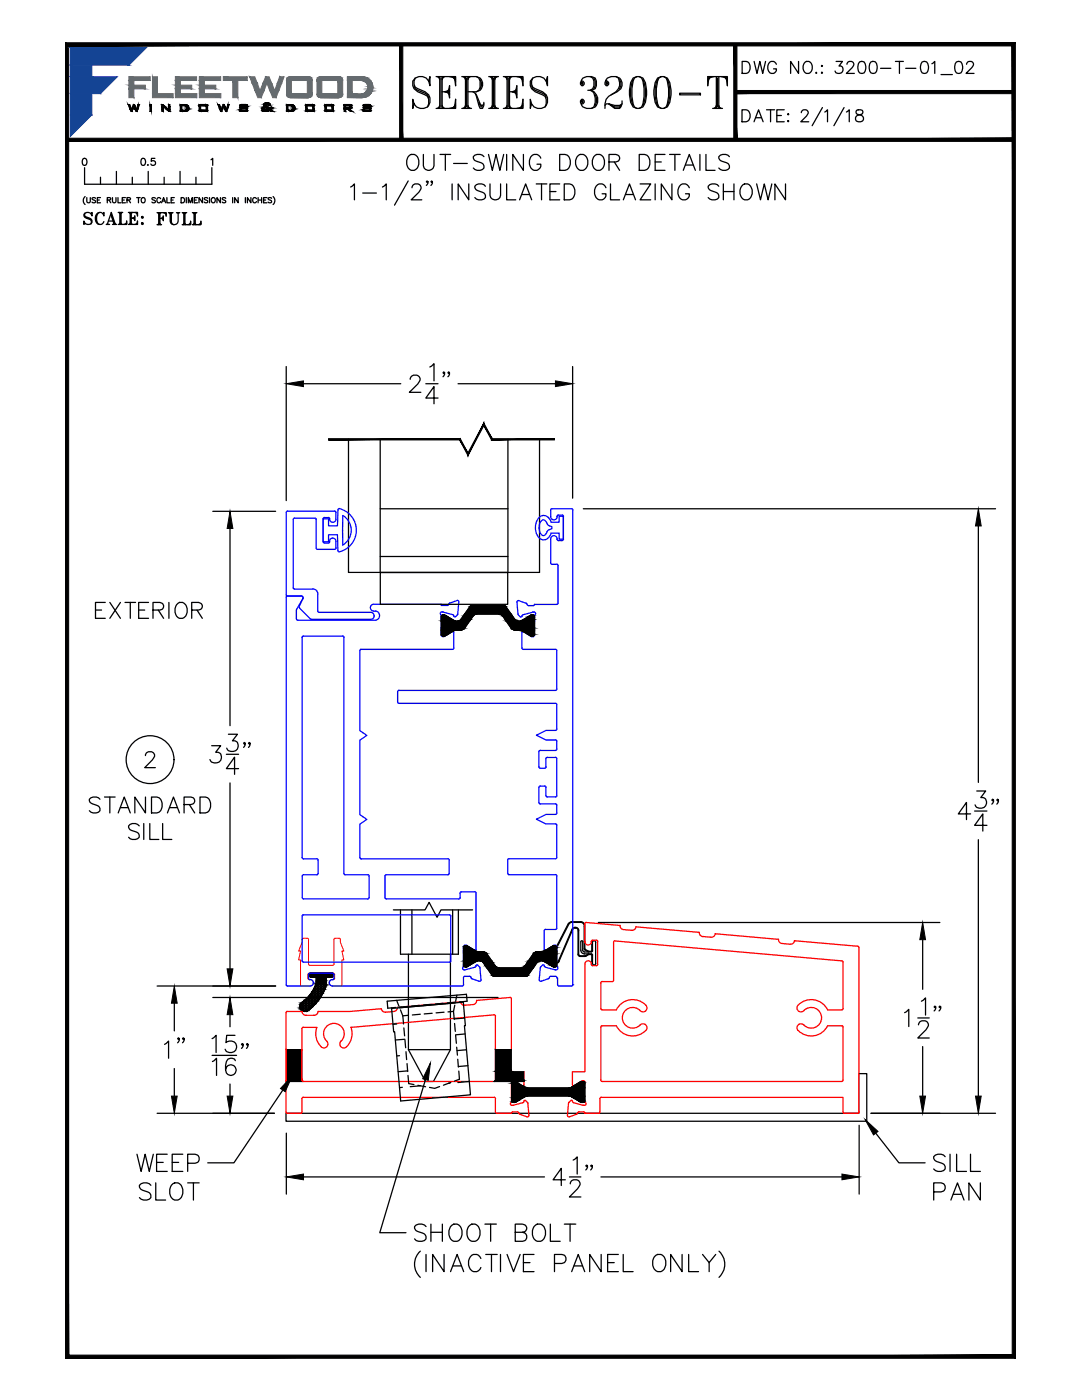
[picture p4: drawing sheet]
<svg xmlns="http://www.w3.org/2000/svg" width="216mm" height="279mm" viewBox="0 0 216 279" stroke-linecap="round" stroke-linejoin="round" font-family="sans-serif">
<!-- layer: MISC -->
<path d="M57.1 222.2h114.3v-7.9h1.6v9.5h-115.9z" fill="none" stroke="#000" stroke-width=".25"/>
<!-- layer: DIM -->
<g fill="#000" stroke="#000" stroke-width=".2">
<path d="M58.3 214.7l-1.4 3.2-.9-.7zM85.9 212.1l-.4 3.5-1.1-.3zM98.7 215.8h3.4zM172.6 223.5l2.6 2.3-.9 .7z"/>
<path d="M57.1 209.5l3.2 6.1v-6.1zM57.1 209.5l3.2 6.1h-3.2z"/>
<path d="M57.1 215.6h3.2zM57.1 215.6h3.2z"/>
<path d="M57.1 215.6l3.2 .1zM57.1 215.6l3.2 .1z"/>
<path d="M57.1 215.7h3.2zM57.1 215.7h3.2z"/>
<path d="M57.1 215.7l3.3 .1zM57.1 215.7l3.3 .1z"/>
<path d="M57.1 215.8h3.3zM57.1 215.8h3.3z"/>
<path d="M57.1 215.8h3.4zM57.1 215.8h3.4z"/>
<path d="M57.1 215.8h3.4zM57.1 215.8h3.4z"/>
<path d="M57.1 215.8h3.4zM57.1 215.8h3.4z"/>
<path d="M98.9 209.5l3.1 4.1v-4.1zM98.9 209.5l3.1 4.1h-3.1z"/>
<path d="M98.9 213.6l3.1 .1zM98.9 213.6l3.1 .1z"/>
<path d="M98.9 213.7h3.1zM98.9 213.7h3.1z"/>
<path d="M98.9 213.7l3.2 .1zM98.9 213.7l3.2 .1z"/>
<path d="M98.9 213.8h3.2zM98.9 213.8h3.2z"/>
<path d="M98.7 215.8h3.4zM98.6 215.8h3.5z"/>
<path d="M98.9 213.8h3.3zM98.9 213.8h3.3z"/>
<path d="M98.7 215.8h3.4zM98.7 215.8h3.4z"/>
<path d="M98.7 215.8h3.4zM98.7 215.8h3.4zM98.7 215.8h3.4z"/>
<path d="M98.9 213.8l3.3 .1zM98.9 213.8l3.3 .1z"/>
<path d="M98.8 215.8h3.4zM98.7 215.8h3.4z"/>
<path d="M98.9 213.9h3.3zM98.9 213.9h3.3z"/>
<path d="M98.8 215.7h3.4zM98.8 215.7l3.4 .1zM98.8 215.8h3.4zM98.8 215.8h3.4z"/>
<path d="M98.8 215.7h3.4zM98.8 215.7h3.4z"/>
<path d="M98.8 215.7h3.4zM98.8 215.7h3.4z"/>
<path d="M98.9 213.9h3.4zM98.9 213.9h3.4z"/>
<path d="M98.8 215.7h3.5zM98.8 215.7h3.5z"/>
<path d="M98.8 215.7h3.5zM98.8 215.7h3.4z"/>
<path d="M98.9 213.9l5.6 1.7v-1.7zM98.9 213.9l5.6 1.7h-5.6z"/>
<path d="M98.9 215.6h5.6zM98.9 215.6h5.6z"/>
<path d="M98.9 215.6l5.6 .1zM98.9 215.6l5.6 .1z"/>
<path d="M98.8 215.7h5.7zM98.8 215.7h5.7z"/>
<path d="M102.6 215.7h1.9zM102.6 215.7h1.9z"/>
<path d="M102.6 215.7h1.9zM102.6 215.7h1.9z"/>
<path d="M102.7 215.7h1.8zM102.7 215.7h1.8z"/>
<path d="M102.7 215.7l1.8 .1zM102.7 215.7l1.8 .1z"/>
</g>
<g fill="none" stroke="#000" stroke-width=".25">
<path d="M56.4 217.5l-9.7 14.6h-5.3M57.1 215.8h3.4M57.1 209.5h3.2M84.9 215.4l-9.1 30.6h5.2M98.6 215.8h3.5M98.9 209.5h3.1M102.9 215.8h1.6M27.3 230.4l.9 3.4 .8-3.4 .8 3.4 .8-3.4M30.1 236.6a1.51 1.51 0 0 0-2.3 0 .91 .91 0 0 0 .7 .9l.9 .4a.83 .83 0 0 1 .7 .6 .83 .83 0 0 1-.3 .8 1.59 1.59 0 0 1-2-.3M31.1 236.1v3.4h1.9M31.2 232h1.4M33.4 230.4h-2.2v3.4h2.2"/>
<path d="M34.2 236.6a1.27 1.27 0 0 1 1.4-.5 1.27 1.27 0 0 1 .9 1.3 1.49 1.49 0 0 1-.4 1.6 1.49 1.49 0 0 1-1.6 .3 2.17 2.17 0 0 1-.3-2.7zM34.4 232h1.3M36.5 230.4h-2.1v3.4h2.1M37.4 232.2h1.5l.5-.2a.91 .91 0 0 0 .3-1 .91 .91 0 0 0-.8-.6h-1.5v3.4M37.4 236.1h2.3M38.6 236.1v3.4M174.8 226.2l4.6 5.9h5.2M186.3 237.9h1.5a.9 .9 0 0 0 .8-.9 .9 .9 0 0 0-.8-.9h-1.5v3.4M188.6 230.8a1.51 1.51 0 0 0-2.3 0 .91 .91 0 0 0 .7 1l.9 .4a.83 .83 0 0 1 .7 .6 .83 .83 0 0 1-.3 .8 1.59 1.59 0 0 1-2-.3M189.6 230.4v3.4M189.7 239.5l1.3-3.4 1.4 3.4M190.2 238.4h1.7"/>
<path d="M190.9 230.4v3.4h1.9M193.7 230.4v3.4h1.9M195.6 236.1v3.4l-2.3-3.4v3.4M83.9 249.7a3.5 3.5 0 0 0 0 5.2M85 244.8a1.52 1.52 0 0 0-2.3 0 .91 .91 0 0 0 .7 1l1 .3a.86 .86 0 0 1 .3 1.5 1.63 1.63 0 0 1-2-.4M85 250.4v3.4M86 244.3v3.4M86 245.9h2.3M88.3 244.3v3.4M88.6 250.4v3.4l-2.3-3.4v3.4M89.9 253.8l1.3-3.4 1.3 3.4M89.9 244.8a1.27 1.27 0 0 1 1.5-.5 1.27 1.27 0 0 1 .8 1.3 1.5 1.5 0 0 1-.3 1.6 1.5 1.5 0 0 1-1.7 .4 2.16 2.16 0 0 1-.3-2.8z"/>
<path d="M90.4 252.6h1.6M93.5 244.8a1.27 1.27 0 0 1 1.4-.5 1.27 1.27 0 0 1 .9 1.3 1.5 1.5 0 0 1-.3 1.6 1.5 1.5 0 0 1-1.7 .4 2.16 2.16 0 0 1-.3-2.8zM96 251.2a1.27 1.27 0 0 0-1.5-.9 1.27 1.27 0 0 0-1 1.3 1.59 1.59 0 0 0 1.6 2.2l.7-.5 .2-.3M96.8 244.3h2.2M96.9 250.4h2.3M97.9 244.3v3.4M98.1 250.4v3.4M99.9 250.4v3.4M101.2 250.4l1.3 3.4 1.3-3.4M102.8 245.9h1.5l.5-.1a.78 .78 0 0 0 0-1.3l-.5-.2h-1.5v3.4h1.5a.9 .9 0 0 0 .8-.9 .9 .9 0 0 0-.8-.9M104.4 252h1.4M106.6 244.8a1.27 1.27 0 0 1 1.4-.5 1.27 1.27 0 0 1 .8 1.3 1.5 1.5 0 0 1-.3 1.6 1.5 1.5 0 0 1-1.6 .4 2.16 2.16 0 0 1-.3-2.8z"/>
<path d="M106.6 250.4h-2.2v3.4h2.2M109.8 244.3v3.4h2M110.6 252.2h1.5a.9 .9 0 0 0 .9-.9 .9 .9 0 0 0-.9-.9h-1.5v3.4M112.6 244.3h2.3M113.8 244.3v3.4M114.1 253.8l1.3-3.4 1.3 3.4M114.6 252.6h1.6M120 250.4v3.4l-2.3-3.4v3.4M121.2 252h1.4M123.4 250.4h-2.2v3.4h2.2M124.4 250.4v3.4h1.9M130.6 250.8a1.26 1.26 0 0 1 1.4-.4 1.26 1.26 0 0 1 .8 1.2 1.57 1.57 0 0 1-1.6 2.2 1.98 1.98 0 0 1-.6-3z"/>
<path d="M136.1 250.4v3.4l-2.3-3.4v3.4M137.4 250.4v3.4h2M140.2 250.4l1.3 1.6 1.3-1.6M141.5 252v1.8M143.5 249.7a3.5 3.5 0 0 1 0 5.2"/>
</g>
<!-- layer: INERTIA -->
<g fill="none" stroke="#000" stroke-width=".25">
<path d="M69.5 114.2h38.2M75.9 111.1h25.4M75.9 101.5h25.4M78.5 181.6h6.3l.8-1.5 1.6 3 .8-1.5h6.3M79.1 199.6l.5 1.2M79.9 181.6v8.8h11.6v-8.8M82.2 181.6v8.8M90.3 181.6v8.8M91.2 198.6l-.3 1.2M92.4 199.9l.5 4.8h-.2l1.2 13.8-13.9 1.2-1.3-13.8h-.1l-.5-4.8h.9M92.4 200l-14.2 1.2M92.4 199.9l.8-.1-.1-1.4-15.8 1.4 .1 1.4 .7-.1"/>
<path d="M92.4 199.9l-.8 .1M113.4 184.4l-3.5 6.7a.9 .9 0 0 0 .5 1.2 .9 .9 0 0 0 1.2-.4M114.2 184.1h1.6M114.2 184h1.6M114.2 183.9l-.5 .2-.3 .3M114.2 184.1h-.3l-.4 .4-3.5 6.7a.77 .77 0 0 0 .4 1 .77 .77 0 0 0 1.1-.4l2.6-6.3 .6-.4M114.3 185.5l-2.8 6.4M114.3 185.5l.4-.3a.5 .5 0 0 1 .7 .5M114.7 185.1h.1M114.8 185.1a.65 .65 0 0 1 .7 .6v4.8M115.3 185.7v4.8M115.3 190.5l.4 .4 1.2-.1"/>
<path d="M115.5 190.5l.2 .2h1.2M115.8 183.9a.9 .9 0 0 1 .9 .9M115.8 184.1a.73 .73 0 0 1 .8 .7v4.5l.1 .3 .8 .4M115.9 189.6v-1.7l.2-.2 .2 .2v1.7M115.9 189.6a.74 .74 0 0 0 .7 .8l1.4-.1 .2 .2v1.8a.33 .33 0 0 0 .4 .3 .33 .33 0 0 0 .3-.3v-4.2a.32 .32 0 0 0-.4-.4 .32 .32 0 0 0-.3 .4v1.8l-.2 .1M116.3 189.6l.3 .4M116.6 190h1.4M116.7 184.8v4.5l.8 .6M117.4 190.4l-.6 .3M117.5 190.5h.5M117.5 190.5l-.6 .3M117.5 190.3l-.1 .1"/>
<path d="M118 190.5l.1 .1M118.1 190.6v1.4h.1M118.1 189.7l-.1 .2h-.5M118.2 188.4h-.1v1.3M79.2 204.4h-.8M79.7 210.7h-.5M79.9 201.5l.5 1.2M80.3 217l-.6 .1M80.4 202.7l.1 1.7M80.6 205.1l.1 1.6M80.8 207.4l-1.9 .2M80.8 207.5l.1 1.6"/>
<path d="M81 209.9l.1 1.6M81.2 212.3l.1 1.5M81.3 200.9l-1.6 .1M81.3 213.7l-1.9 .2M81.4 214.6l.2 1.7 1 .1M81.5 202.6l-1.1 .1M83.4 216.6l1.5 .3M83.7 200.7l-1.6 .1M83.9 202.4l-1.6 .2M83.9 216.7l-2 .2M86.1 200.4l-1.6 .2M86.2 202.2l-1.6 .1"/>
<path d="M87.7 216.8l-1 .4-1-.2M88.4 200.2l-1.5 .2M88.6 202l-1.6 .1M89.8 216.2h-.3M90 216l-1.5 .6M90.5 201.8l-1.1 .1M90.5 201.8l.1 1.7M90.7 204.3l.2 1.5M90.7 200.6l-.2 1.2M90.8 200l-1.6 .2M90.9 200.1l-11.2 1M90.9 206.6l.2 1.6"/>
<path d="M91.1 209l.2 1.6M91.3 211.4l.2 1.6M91.5 213.8l.2 1.6-1 .3M92.7 203.2l-2.1 .1M92.8 206.3l-1.9 .2M93.1 209.5l-1.9 .2M93.4 212.7l-1.9 .1M93.6 215.8l-2.2 .2"/>
</g>
<!-- layer: HANDLE_SET -->
<path d="M81.5 190.4v19.1h8.4M89.9 190.4v19.1M81.5 209.5l3.4 6.3h1.6l3.4-6.3" fill="none" stroke="#000" stroke-width=".25"/>
<!-- layer: 0 -->
<g fill="#000" stroke="#000" stroke-width=".2">
<path d="M37 22h.5zM47.9 21.6h1.5zM47.9 20.9h1.4zM48 21.6h1.4zM48.1 21.7h1.3zM48.1 20.9h1zM47.8 21.9l.3-.1zM49.1 21.1l.2 .1zM52.5 22.2h1zM53.5 21h.4zM54 21.4l.2-.1 .1 .1zM58.1 21.1h.6z"/>
<path d="M58.2 22h.5zM58.4 21.2h.4zM69.8 21.2h.4zM69.9 21.4h.3zM72.5 21.5h1.5zM72.6 21.6h1.4zM72.7 21.7h1.3zM72.4 21.9l.3-.1zM73.7 21.1l.3 .1zM60.7 201.8h.4z"/>
<path d="M79.7 8.9l.7 19v-19zM79.7 8.9l.7 19h-.7z"/>
<path d="M146.7 18.1v.6l55.6-.6zM146.7 18.7l55.6-.6v.6z"/>
<path d="M146.4 8.9l.6 19v-19zM146.4 8.9l.6 19h-.6z"/>
<path d="M13.4 27.6v.6l188.9-.6zM13.4 28.2l188.9-.6v.6z"/>
<path d="M25.6 20.9l.7 .9-.4-.9zM25.6 20.9l.7 .9h-.4z"/>
<path d="M25.9 21.8l.4 .4 .2-.4zM25.9 21.8l.4 .4h-.2z"/>
<path d="M26.5 21.3v.5l.2-.5zM26.5 21.3v.5h-.2z"/>
<path d="M26.6 20.9l.4 .4-.1-.4zM26.6 20.9l.4 .4h-.5z"/>
<path d="M26.7 21.3l.5 .5-.2-.5zM26.7 21.3l.5 .5h-.3z"/>
<path d="M26.9 21.8l.4 .4 .2-.4zM26.9 21.8l.4 .4h-.2z"/>
<path d="M27.6 20.9l-.1 .9 .4-.9zM27.6 20.9l-.1 .9h-.3z"/>
<path d="M29.9 20.9l.3 1.3v-1.3zM29.9 20.9l.3 1.3h-.3z"/>
<path d="M29.9 22.2h.3zM29.9 22.2h.3z"/>
<path d="M32.3 20.9l.7 .4-.5-.4zM32.3 20.9l.7 .4h-.7z"/>
<path d="M32.3 21.3l.3 .5v-.5zM32.3 21.3l.3 .5h-.3z"/>
<path d="M32.3 21.8l.3 .4v-.4zM32.3 21.8l.3 .4h-.3z"/>
<path d="M32.6 21.3l1 .5-.6-.5zM32.6 21.3l1 .5h-.4z"/>
<path d="M33.6 20.9l.3 .4v-.4zM33.6 20.9l.3 .4h-.3z"/>
<path d="M33.6 21.3l.3 .5v-.5zM33.6 21.3l.3 .5h-.3z"/>
<path d="M33.2 21.8l.7 .4v-.4zM33.2 21.8l.7 .4h-.2z"/>
<path d="M36 21.1l.3 .9v-.9zM36 21.1l.3 .9h-.3z"/>
<path d="M36 20.9h1.1zM36 20.9h1.1z"/>
<path d="M36 22.2h1zM36 22.2h1.1z"/>
<path d="M36 20.9h1.2zM36 20.9h1.2z"/>
<path d="M36 20.9l1.3 .1zM36 20.9l1.3 .1z"/>
<path d="M36 22.2h1.2zM36 22.2h1.1z"/>
<path d="M36 21h1.4zM36 21h1.4z"/>
<path d="M36 22.1h1.3zM36 22.1l1.2 .1z"/>
<path d="M36 21l1.5 .1zM36 21l1.5 .1z"/>
<path d="M36 22.1h1.4zM36 22.1h1.3z"/>
<path d="M36.9 21.1h.6zM36.9 21.1h.6z"/>
<path d="M37 21.1h.5zM37 21.1h.5z"/>
<path d="M36 22h1.5zM36 22l1.4 .1z"/>
<path d="M37 21.1h.5zM37 21.1h.5z"/>
<path d="M37 21.1l.6 .1zM37 21.1l.6 .1z"/>
<path d="M37 22h.5zM37 22h.5zM36.9 22h.6z"/>
<path d="M37.1 21.2h.5zM37.1 21.2h.5z"/>
<path d="M37.1 21.9h.5zM37 22h.5zM37 22h.5z"/>
<path d="M37.2 21.9h.4zM37.1 21.9h.5z"/>
<path d="M37.2 21.2h.4zM37.2 21.2h.4z"/>
<path d="M37.2 21.2l.4 .1zM37.2 21.2l.4 .1z"/>
<path d="M37.2 21.9h.4zM37.2 21.9h.4z"/>
<path d="M37.2 21.3l.4 .1zM37.2 21.3l.4 .1zM37.3 21.4h.3zM37.3 21.4h.3z"/>
<path d="M37.2 21.8h.4zM37.2 21.8l.4 .1z"/>
<path d="M37.3 21.4h.4zM37.3 21.4h.4z"/>
<path d="M37.3 21.7h.3zM37.3 21.7l.3 .1z"/>
<path d="M37.3 21.4l.4 .1zM37.3 21.4l.4 .1z"/>
<path d="M37.3 21.5h.4zM37.3 21.5h.4z"/>
<path d="M37.3 21.5l.4 .1zM37.3 21.5l.4 .1z"/>
<path d="M37.3 21.6h.4zM37.3 21.6h.4z"/>
<path d="M37.3 21.6l.4 .1zM37.3 21.6l.4 .1z"/>
<path d="M37.3 21.7h.4zM37.3 21.7h.3zM37.3 21.7h.3zM37.3 21.7h.3z"/>
<path d="M39.7 21.1l.4 .9v-.9zM39.7 21.1l.4 .9h-.4z"/>
<path d="M40 20.9h1.2zM39.9 20.9h1.3z"/>
<path d="M39.9 20.9h1.4zM39.9 20.9h1.4z"/>
<path d="M39.9 22.2h1.3zM39.9 22.2h1.3z"/>
<path d="M39.9 20.9h1.4zM39.8 20.9h1.5z"/>
<path d="M39.9 22.2h1.4zM39.9 22.2h1.3z"/>
<path d="M39.8 20.9h1.5zM39.8 20.9h1.5z"/>
<path d="M39.8 22.2h1.5zM39.8 22.2h1.5z"/>
<path d="M39.8 20.9h1.6zM39.8 20.9h1.6z"/>
<path d="M39.8 22.2h1.5zM39.8 22.2h1.5z"/>
<path d="M39.8 20.9l1.6 .1zM39.8 20.9l1.6 .1z"/>
<path d="M39.8 22.2h1.6zM39.8 22.2h1.5z"/>
<path d="M39.8 21h1.6zM39.8 21h1.6z"/>
<path d="M39.8 22.1h1.6zM39.8 22.1l1.6 .1z"/>
<path d="M39.7 21l1.7 .1zM39.7 21l1.7 .1z"/>
<path d="M39.7 22.1h1.7zM39.7 22.1h1.7z"/>
<path d="M39.7 21.1h1.7zM39.7 21.1h1.7z"/>
<path d="M41.1 21.1l.3 .9v-.9zM41.1 21.1l.3 .9h-.3z"/>
<path d="M39.7 22h1.7zM39.7 22h1.7z"/>
<path d="M39.7 22h1.7zM39.7 22l1.7 .1z"/>
<path d="M43.5 20.9l.7 .9-.4-.9zM43.5 20.9l.7 .9h-.4z"/>
<path d="M43.8 21.8l.4 .4 .2-.4zM43.8 21.8l.4 .4h-.2z"/>
<path d="M44.3 21.3l.1 .5 .2-.5zM44.3 21.3l.1 .5h-.2z"/>
<path d="M44.5 20.9l.4 .4-.1-.4zM44.5 20.9l.4 .4h-.6z"/>
<path d="M44.6 21.3l.5 .5-.2-.5zM44.6 21.3l.5 .5h-.3z"/>
<path d="M44.8 21.8l.4 .4 .2-.4zM44.8 21.8l.4 .4h-.2z"/>
<path d="M45.5 20.9l-.1 .9 .4-.9zM45.5 20.9l-.1 .9h-.3z"/>
<path d="M47.8 21.9l.3 .1zM47.8 21.9l.3 .1z"/>
<path d="M47.9 21.1h.3zM47.9 21.1h.3z"/>
<path d="M47.9 21.1l.3 .3v-.3zM47.9 21.1l.3 .3h-.3zM47.9 21.4h.3zM47.9 21.4h.3z"/>
<path d="M49.1 21.1l.2 .1zM49.1 21.2h.2z"/>
<path d="M48.1 20.9h1zM48.1 20.9h1zM48.1 20.9h1z"/>
<path d="M49.1 21.7h.3zM49.1 21.7h.3z"/>
<path d="M48.1 20.9h1.1zM48.1 20.9h1.1z"/>
<path d="M47.9 21.4h1.3zM47.9 21.4h1.3z"/>
<path d="M47.9 21.4h1.3zM47.9 21.4h1.3z"/>
<path d="M48 22.2h1.2zM48 22.2h1.1z"/>
<path d="M48.1 20.9h1.1zM48 20.9h1.2z"/>
<path d="M48 20.9h1.2zM48 20.9h1.2z"/>
<path d="M47.9 21.4h1.3zM47.9 21.4h1.3z"/>
<path d="M48 22.2h1.2zM48 22.2h1.2z"/>
<path d="M48 20.9h1.2zM48 20.9h1.2z"/>
<path d="M48 20.9h1.3zM48 20.9h1.3z"/>
<path d="M47.9 22.2h1.3zM47.9 22.2h1.3z"/>
<path d="M48 20.9h1.3zM48 20.9h1.3zM47.9 20.9h1.4z"/>
<path d="M47.9 21.4h1.4zM47.9 21.4h1.4z"/>
<path d="M47.9 21.4l1.4 .1zM47.9 21.4l1.4 .1z"/>
<path d="M47.9 20.9l1.4 .1zM47.9 20.9l1.4 .1z"/>
<path d="M47.9 21.5h1.4zM47.9 21.5h1.4z"/>
<path d="M47.9 22.2h1.4zM47.9 22.2h1.3z"/>
<path d="M47.9 21h1.4zM47.9 21h1.4z"/>
<path d="M47.9 21.5h1.4zM47.9 21.5h1.4z"/>
<path d="M47.9 21h1.4zM47.9 21h1.4zM47.9 21h1.4zM47.9 21h1.4z"/>
<path d="M47.9 21l1.4 .1zM47.9 21l1.4 .1zM47.9 21.1h1.4zM47.9 21.1h1.4z"/>
<path d="M47.9 21.5h1.4zM47.9 21.5h1.4zM47.9 21.5h1.4zM47.9 21.5h1.4z"/>
<path d="M47.9 22.2h1.4zM47.9 22.2h1.4z"/>
<path d="M47.9 21.1h1.4zM47.9 21.1h1.4z"/>
<path d="M49.1 21.1h.2zM49.1 21.1h.2z"/>
<path d="M47.9 21.5l1.5 .1zM47.9 21.5l1.5 .1zM47.9 21.6h1.5z"/>
<path d="M47.9 22.1h1.4zM47.9 22.1l1.4 .1z"/>
<path d="M47.9 21.6h1.5zM47.9 21.6h1.5zM48 21.6h1.4z"/>
<path d="M48 21.6h1.4zM48 21.6h1.4z"/>
<path d="M48 21.6l1.4 .1zM48 21.6l1.4 .1zM48.1 21.7h1.3z"/>
<path d="M48.1 21.7h1.3zM48.1 21.7h1.3z"/>
<path d="M49.1 21.7l.3 .3v-.3zM49.1 21.7l.3 .3h-.3z"/>
<path d="M47.8 22h1.6zM47.8 22h1.6z"/>
<path d="M47.8 22l1.6 .1zM47.8 22l1.6 .1z"/>
<path d="M47.8 22.1h1.6zM47.8 22.1h1.5z"/>
<path d="M52.3 21.7h.3zM52.3 21.7h.3zM52.3 21.7h.3zM52.3 21.7h.3z"/>
<path d="M52.3 21.7h.3zM52.3 21.7h.3zM52.3 21.7h.3zM52.3 21.7h.3zM52.3 21.7h.3zM52.3 21.7h.3z"/>
<path d="M52.3 21.7h.3zM52.3 21.7h.3z"/>
<path d="M52.3 21.7l.3 .3v-.3zM52.3 21.7l.3 .3h-.3z"/>
<path d="M52.3 21.6h.4zM52.3 21.6l.3 .1zM52.3 21.7h.3zM52.3 21.7h.3z"/>
<path d="M52.3 21.6h.4zM52.3 21.6h.4z"/>
<path d="M52.3 21.6h.5zM52.3 21.6h.4z"/>
<path d="M52.3 21.6h.5zM52.3 21.6h.5z"/>
<path d="M52.4 21.5h.5zM52.3 21.6h.5z"/>
<path d="M52.4 21.5h.5zM52.4 21.5h.5z"/>
<path d="M52.7 20.9h.3zM52.7 20.9h.3z"/>
<path d="M52.7 20.9l.3 .1zM52.7 20.9l.3 .1zM52.7 21h.3zM52.7 21h.3z"/>
<path d="M52.7 21h.3zM52.7 21h.3z"/>
<path d="M52.7 21h.3zM52.7 21h.3z"/>
<path d="M52.7 21h.3zM52.7 21h.3z"/>
<path d="M52.7 21h.4zM52.7 21h.4z"/>
<path d="M52.5 21.4h.5zM52.4 21.5h.5z"/>
<path d="M52.7 21l.4 .1zM52.7 21l.4 .1z"/>
<path d="M52.7 21.1h.5zM52.7 21.1h.5z"/>
<path d="M52.7 21.1h.5zM52.7 21.1h.5z"/>
<path d="M52.7 21.1l.5 .1zM52.7 21.1l.5 .1z"/>
<path d="M52.7 21.2h.6zM52.7 21.2h.6z"/>
<path d="M52.8 21.2l.5 .1zM52.8 21.2l.5 .1z"/>
<path d="M52.8 21.3l.8 .1-.3-.1zM52.5 21.4l.3-.1 .8 .1z"/>
<path d="M52.5 22.2h1zM52.5 22.2h.9z"/>
<path d="M52.5 22.2h1zM52.5 22.2h1z"/>
<path d="M52.5 22.2h1zM52.5 22.2h1zM52.5 22.2h1z"/>
<path d="M52.4 22.2h1.1zM52.4 22.2h1.1z"/>
<path d="M52.4 22.2h1.1zM52.4 22.2h1.2z"/>
<path d="M52.4 22.2h1.1zM52.4 22.2h1.1z"/>
<path d="M53 21.4l.8 .2-.2-.2zM53 21.4l.8 .2h-.5z"/>
<path d="M52.4 22.2h1.2zM52.4 22.2h1.2z"/>
<path d="M52.9 20.6h.7zM52.9 20.6h.7zM52.9 20.6h.7zM52.9 20.6h.7z"/>
<path d="M52.4 22.2h1.2zM52.4 22.2h1.2z"/>
<path d="M52.9 20.6h.8zM52.9 20.6h.8z"/>
<path d="M52.3 22.1h1.3zM52.3 22.1l1.3 .1z"/>
<path d="M52.9 20.6h.8zM52.9 20.6h.8z"/>
<path d="M52.9 20.6h.8zM52.8 20.6h.9z"/>
<path d="M52.3 22.1h1.4zM52.3 22.1h1.3z"/>
<path d="M52.8 20.6h.9zM52.8 20.6h.9z"/>
<path d="M52.8 20.6l1 .1zM52.8 20.7h1z"/>
<path d="M52.3 22h1.4zM52.3 22h1.4z"/>
<path d="M52.3 22h1.4zM52.3 22l1.4 .1z"/>
<path d="M52.8 20.7h1zM52.8 20.7h1z"/>
<path d="M52.8 20.7h1zM52.8 20.7h1z"/>
<path d="M52.8 20.7h1zM52.8 20.7h1z"/>
<path d="M53.8 21.6h.5zM53.8 21.6h.5z"/>
<path d="M53.3 21.6h.5zM53.3 21.6h.5z"/>
<path d="M52.7 20.7h1.1zM52.7 20.7h1.1z"/>
<path d="M52.7 20.7h1.1zM52.7 20.7h1.1z"/>
<path d="M52.7 20.7l1.1 .1zM52.7 20.7l1.1 .1z"/>
<path d="M52.7 20.8h1.2zM52.7 20.8h1.2zM52.7 20.8h1.2zM52.7 20.8h1.2z"/>
<path d="M52.7 20.8l1.2 .1zM52.7 20.8l1.2 .1zM52.7 20.9h1.2zM52.7 20.9h1.2z"/>
<path d="M53.5 20.9l.4 .1v-.1zM53.5 20.9l.4 .1h-.4z"/>
<path d="M53.5 21.8h.5zM53.5 21.8h.5z"/>
<path d="M53.5 21.8l.7 .2-.2-.2zM53.5 21.8l.7 .2h-.8z"/>
<path d="M53.4 22h.8zM53.4 22h.8zM53.4 22h.8zM53.4 22h.8z"/>
<path d="M53.4 22h.8zM53.4 22h.8zM53.3 22h.9zM53.3 22h.9z"/>
<path d="M52.3 22h1.9zM52.3 22h1.9z"/>
<path d="M52.3 22h2zM52.3 22h2z"/>
<path d="M53.3 21.6l.7 .2 .3-.2zM53.3 21.6l.7 .2h-.5z"/>
<path d="M53.7 22l.8 .2-.2-.2zM53.7 22l.8 .2h-.5z"/>
<path d="M54 21.4l.4 .1zM53.9 21.5h.5z"/>
<path d="M53.9 21.5l.4 .1 .1-.1zM53.8 21.6l.1-.1 .4 .1z"/>
<path d="M57.2 21.1l.3 .9v-.9zM57.2 21.1l.3 .9h-.3z"/>
<path d="M57.2 20.9h1.1zM57.2 20.9h1.1z"/>
<path d="M57.2 22.2h.9zM57.2 22.2h1.1z"/>
<path d="M57.2 20.9h1.2zM57.2 20.9h1.2z"/>
<path d="M57.2 20.9l1.3 .1zM57.2 20.9l1.3 .1z"/>
<path d="M57.2 22.2h1.2zM57.2 22.2h1.1z"/>
<path d="M57.2 21h1.4zM57.2 21h1.4z"/>
<path d="M57.2 22.1h1.3zM57.2 22.1l1.2 .1z"/>
<path d="M57.2 21l1.5 .1zM57.2 21l1.5 .1z"/>
<path d="M57.2 22.1h1.4zM57.2 22.1h1.3z"/>
<path d="M58.1 21.1h.6zM58.1 21.1h.6zM58.1 21.1h.6z"/>
<path d="M57.2 22h1.5zM57.2 22l1.4 .1z"/>
<path d="M58.2 21.1h.5zM58.2 21.1h.5z"/>
<path d="M58.2 21.1l.5 .1zM58.2 21.1l.5 .1z"/>
<path d="M58.2 22h.5zM58.1 22h.6z"/>
<path d="M58.1 22h.6zM58.1 22h.6z"/>
<path d="M58.3 21.2h.5zM58.3 21.2h.5zM58.4 21.2h.4z"/>
<path d="M58.3 21.9h.4zM58.2 22h.5zM58.2 22h.5z"/>
<path d="M58.4 21.2l.4 .1zM58.4 21.2l.4 .1z"/>
<path d="M58.4 21.9h.4zM58.4 21.9h.4z"/>
<path d="M58.4 21.9h.4zM58.3 21.9h.4z"/>
<path d="M58.4 21.3l.4 .1zM58.4 21.3l.4 .1z"/>
<path d="M58.4 21.8h.4zM58.4 21.9h.4z"/>
<path d="M58.5 21.7h.3zM58.5 21.7h.3z"/>
<path d="M58.5 21.7h.3zM58.5 21.7l.3 .1z"/>
<path d="M58.5 21.4h.3zM58.5 21.4h.3z"/>
<path d="M58.5 21.4h.3zM58.5 21.4h.3z"/>
<path d="M58.5 21.4l.3 .1zM58.5 21.4l.3 .1z"/>
<path d="M58.5 21.7h.3zM58.5 21.7h.3z"/>
<path d="M58.5 21.5h.3zM58.5 21.5h.3z"/>
<path d="M58.5 21.5l.3 .1zM58.5 21.5l.3 .1z"/>
<path d="M58.5 21.6h.3zM58.5 21.6h.3z"/>
<path d="M58.5 21.6h.3zM58.5 21.6l.3 .1z"/>
<path d="M61 21.1l.3 .9v-.9zM61 21.1l.3 .9h-.3z"/>
<path d="M61.2 20.9h1.3zM61.2 20.9h1.3z"/>
<path d="M61.2 20.9h1.3zM61.2 20.9h1.3z"/>
<path d="M61.2 22.2h1.3zM61.2 22.2h1.2z"/>
<path d="M61.2 20.9h1.4zM61.1 20.9h1.5z"/>
<path d="M61.1 22.2h1.4zM61.1 22.2h1.4z"/>
<path d="M61.1 20.9h1.5zM61.1 20.9h1.5z"/>
<path d="M61.1 22.2h1.5zM61.1 22.2h1.4z"/>
<path d="M61.1 20.9h1.5zM61.1 20.9h1.5z"/>
<path d="M61.1 22.2h1.5zM61.1 22.2h1.5z"/>
<path d="M61 20.9l1.7 .1zM61 20.9l1.7 .1z"/>
<path d="M61 21h1.7zM61 21h1.7z"/>
<path d="M61 22.1h1.7zM61 22.1l1.6 .1z"/>
<path d="M61 21l1.7 .1zM61 21l1.7 .1z"/>
<path d="M61 22.1h1.7zM61 22.1h1.7z"/>
<path d="M61 21.1h1.7zM61 21.1h1.7z"/>
<path d="M62.4 21.1l.3 .9v-.9zM62.4 21.1l.3 .9h-.3z"/>
<path d="M61 22h1.7zM61 22h1.7z"/>
<path d="M61 22h1.7zM61 22l1.7 .1z"/>
<path d="M64.8 21.1l.4 .9v-.9zM64.8 21.1l.4 .9h-.4z"/>
<path d="M65.1 20.9h1.2zM65 20.9h1.3z"/>
<path d="M65 20.9h1.4zM65 20.9h1.4z"/>
<path d="M65 22.2h1.3zM65 22.2h1.3z"/>
<path d="M65 20.9h1.4zM64.9 20.9h1.5z"/>
<path d="M65 22.2h1.4zM65 22.2h1.3z"/>
<path d="M64.9 20.9h1.5zM64.9 20.9h1.5z"/>
<path d="M64.9 22.2h1.5zM64.9 22.2h1.5z"/>
<path d="M64.9 20.9h1.6zM64.9 20.9h1.6z"/>
<path d="M64.9 20.9l1.6 .1zM64.9 20.9l1.6 .1z"/>
<path d="M64.9 22.2h1.6zM64.9 22.2h1.5z"/>
<path d="M64.9 22.1h1.6zM64.9 22.1l1.6 .1z"/>
<path d="M64.9 21h1.6zM64.9 21h1.6z"/>
<path d="M64.8 21l1.7 .1zM64.8 21l1.7 .1z"/>
<path d="M64.8 22.1h1.7zM64.8 22.1h1.7z"/>
<path d="M64.8 21.1h1.7zM64.8 21.1h1.7z"/>
<path d="M66.2 21.1l.3 .9v-.9zM66.2 21.1l.3 .9h-.3z"/>
<path d="M64.8 22h1.7zM64.8 22h1.7z"/>
<path d="M64.8 22h1.7zM64.8 22l1.7 .1z"/>
<path d="M68.6 21.1l.4 .4v-.4zM68.6 21.1l.4 .4h-.4z"/>
<path d="M68.6 21.7l.4 .5v-.5zM68.6 21.7l.4 .5h-.4z"/>
<path d="M69.3 21.7l1 .5-.6-.5zM69.3 21.7l1 .5h-.4z"/>
<path d="M69.8 21.1h.4zM69.8 21.1h.4zM69.8 21.1h.4z"/>
<path d="M69.8 21.5h.4zM69.8 21.5h.4zM69.8 21.5h.4z"/>
<path d="M69.8 21.5h.4zM69.8 21.5h.4zM69.8 21.5h.4zM69.8 21.5h.4z"/>
<path d="M68.6 21.7h1.3zM68.6 21.7h1.4z"/>
<path d="M68.6 20.9h1.4zM68.6 20.9h1.4z"/>
<path d="M68.6 20.9h1.4zM68.6 20.9h1.4z"/>
<path d="M68.6 21.7h1.4zM68.6 21.7h1.4z"/>
<path d="M68.6 20.9h1.4zM68.6 20.9h1.4z"/>
<path d="M68.6 20.9h1.5zM68.6 20.9h1.5z"/>
<path d="M68.6 21.7h1.4zM68.6 21.7h1.4z"/>
<path d="M68.6 20.9h1.5zM68.6 20.9h1.5z"/>
<path d="M68.6 21.7h1.5zM68.6 21.7h1.4z"/>
<path d="M68.6 20.9l1.5 .1zM68.6 20.9l1.5 .1z"/>
<path d="M68.6 21h1.6zM68.6 21h1.6z"/>
<path d="M68.6 21.6h1.5zM68.6 21.6l1.5 .1z"/>
<path d="M68.6 21l1.6 .1zM68.6 21l1.6 .1z"/>
<path d="M68.6 21.6h1.6zM68.6 21.6h1.5z"/>
<path d="M68.6 21.1h1.6zM68.6 21.1h1.6z"/>
<path d="M69.8 21.1h.4zM69.8 21.1h.4zM69.8 21.1h.4zM69.8 21.1h.4z"/>
<path d="M69.8 21.1h.4zM69.8 21.1h.4zM69.8 21.1h.4z"/>
<path d="M69.8 21.1h.4zM69.8 21.1h.4z"/>
<path d="M69.8 21.1l.4 .1zM69.8 21.1l.4 .1zM69.8 21.2h.4z"/>
<path d="M69.9 21.2l.3 .2v-.2zM69.9 21.2l.3 .2h-.3zM69.8 21.4h.4z"/>
<path d="M69.8 21.4h.4zM69.8 21.4h.4zM69.8 21.4h.4zM69.8 21.4h.4z"/>
<path d="M69.8 21.4l.4 .1zM69.8 21.4l.4 .1zM69.8 21.5h.4z"/>
<path d="M68.6 21.5h1.6zM68.6 21.5h1.6z"/>
<path d="M68.6 21.5h1.6zM68.6 21.5l1.6 .1z"/>
<path d="M72.4 21.9l.3 .1zM72.4 21.9l.3 .1z"/>
<path d="M72.5 21.1h.3zM72.5 21.1h.3z"/>
<path d="M72.5 21.1l.3 .3v-.3zM72.5 21.1l.3 .3h-.3zM72.5 21.4h.3zM72.5 21.4h.3z"/>
<path d="M72.8 20.9h.9zM72.7 20.9h1z"/>
<path d="M73.7 21.1l.3 .1zM73.7 21.2h.3z"/>
<path d="M73.7 21.7h.3zM73.7 21.7h.3z"/>
<path d="M72.7 20.9h1.1zM72.7 20.9h1.1z"/>
<path d="M72.7 20.9h1.1zM72.7 20.9h1.1z"/>
<path d="M72.5 21.4h1.3zM72.5 21.4h1.3z"/>
<path d="M72.5 21.4h1.3zM72.5 21.4h1.3z"/>
<path d="M72.7 22.2h1.1zM72.7 22.2h1z"/>
<path d="M72.7 20.9h1.1zM72.7 20.9h1.1z"/>
<path d="M72.7 20.9h1.1zM72.6 20.9h1.2z"/>
<path d="M72.6 20.9h1.3zM72.6 20.9h1.3z"/>
<path d="M72.5 21.4h1.4zM72.5 21.4h1.4zM72.5 21.4h1.4zM72.5 21.4h1.4z"/>
<path d="M72.6 22.2h1.2zM72.6 22.2h1.2z"/>
<path d="M72.6 20.9h1.3zM72.6 20.9h1.3z"/>
<path d="M72.6 20.9h1.3zM72.6 20.9h1.3z"/>
<path d="M72.5 21.4l1.4 .1zM72.5 21.4l1.4 .1z"/>
<path d="M72.6 22.2h1.3zM72.6 22.2h1.2z"/>
<path d="M72.6 20.9h1.3zM72.6 20.9h1.3z"/>
<path d="M72.6 20.9l1.3 .1zM72.6 20.9l1.3 .1zM72.5 21h1.4zM72.5 21h1.4z"/>
<path d="M72.5 22.2h1.4zM72.5 22.2h1.4z"/>
<path d="M72.5 21h1.5zM72.5 21h1.5zM72.5 21h1.5zM72.5 21h1.5z"/>
<path d="M72.5 21.5h1.4zM72.5 21.5h1.4z"/>
<path d="M72.5 21.5h1.5zM72.5 21.5h1.5zM72.5 21.5h1.5z"/>
<path d="M72.5 22.2h1.4zM72.5 22.2h1.4z"/>
<path d="M72.5 21l1.5 .1zM72.5 21l1.5 .1zM72.5 21.1h1.5zM72.5 21.1h1.5z"/>
<path d="M72.5 21.1h1.5zM72.5 21.1h1.5z"/>
<path d="M72.5 21.5l1.5 .1zM72.5 21.5l1.5 .1zM72.6 21.6h1.4zM72.6 21.6h1.4z"/>
<path d="M72.5 22.1h1.5zM72.5 22.1l1.4 .1z"/>
<path d="M73.7 21.1h.3zM73.7 21.1h.3z"/>
<path d="M72.6 21.6h1.4zM72.6 21.6h1.4zM72.6 21.6h1.4z"/>
<path d="M72.5 22.1h1.5zM72.5 22.1h1.5z"/>
<path d="M72.6 21.6h1.4zM72.6 21.6h1.4z"/>
<path d="M72.6 21.6l1.4 .1zM72.6 21.6l1.4 .1zM72.7 21.7h1.3z"/>
<path d="M72.7 21.7h1.3zM72.7 21.7h1.3z"/>
<path d="M73.7 21.7l.3 .3v-.3zM73.7 21.7l.3 .3h-.3z"/>
<path d="M72.4 22h1.6zM72.4 22h1.6z"/>
<path d="M72.5 22h1.5zM72.5 22l1.5 .1z"/>
<path d="M60.7 199.7l-.3 .4 .5-.4zM60.2 200.1l.5-.4-.3 .4z"/>
<path d="M60.8 199.6h.2zM60.8 199.6l.1 .1z"/>
<path d="M61.3 199.2l-.3 .4 .5-.4zM60.8 199.6l.5-.4-.3 .4z"/>
<path d="M61.3 199.1h.2zM61.3 199.1l.2 .1z"/>
<path d="M61.8 198.6l-.3 .5 .5-.5zM61.8 198.6l-.3 .5h-.2z"/>
<path d="M61.8 198.6h.2zM61.8 198.6h.2z"/>
<path d="M62.2 198l-.2 .6 .4-.6zM62.2 198l-.2 .6h-.2z"/>
<path d="M62.3 197.9h.1zM62.3 197.9l.1 .1z"/>
<path d="M62.6 197.4l-.2 .5 .3-.5zM62.6 197.4l-.2 .5h-.1z"/>
<path d="M62.7 197.2v.2l.1-.2zM62.7 197.2v.2h-.1z"/>
<path d="M62.9 196.7l-.1 .5 .3-.5zM62.9 196.7l-.1 .5h-.1z"/>
<path d="M63 196.5l.1 .2v-.2zM63 196.5l.1 .2h-.2z"/>
<path d="M63 196.5h.2zM63 196.5h.1z"/>
<path d="M63 196.4h.2zM63 196.4l.2 .1zM63 196.5h.2zM63 196.5h.2z"/>
<path d="M63 196.4h.3zM63 196.4h.2z"/>
<path d="M63 196.3h.3zM63 196.3l.3 .1z"/>
<path d="M63 196.3h.4zM63 196.3h.3z"/>
<path d="M63.1 196.3h.3zM63.1 196.3h.4z"/>
<path d="M63.1 196.3h.3zM63.1 196.3h.3z"/>
<path d="M63.3 199.7l-.3 .6 .5-.6zM63.3 199.7l-.3 .6h-.2z"/>
<path d="M63.4 199.7h.1zM63.4 199.7h.1z"/>
<path d="M63.8 199l-.3 .7 .5-.7zM63.8 199l-.3 .7h-.1z"/>
<path d="M63.9 199h.1zM63.9 199h.1z"/>
<path d="M64.3 198.2l-.3 .8 .4-.8zM64.3 198.2l-.3 .8h-.1z"/>
<path d="M64.3 198.2h.2zM64.3 198.2h.1z"/>
<path d="M64.7 197.4l-.2 .8 .3-.8zM64.7 197.4l-.2 .8h-.2z"/>
<path d="M64.7 197.4h.1zM64.7 197.4h.1z"/>
<path d="M64.8 197.1v.3l.1-.3zM64.8 197.1v.3h-.1z"/>
<path d="M64.9 197v.1zM64.9 197v.1z"/>
<path d="M64.9 196.7l.1 .3v-.3zM64.9 196.7l.1 .3h-.1z"/>
<path d="M64.9 196.7h.1zM64.9 196.7h.1z"/>
<path d="M64.9 196.5l.2 .1zM64.9 196.5l.2 .1z"/>
<path d="M64.9 196.6l.1 .1zM64.9 196.6l.1 .1z"/>
<path d="M64.5 196.3h.6zM64.5 196.3h.6z"/>
<path d="M64.6 196.3h.5zM64.6 196.3h.5z"/>
<path d="M64.7 196.3h.4zM64.7 196.3h.4z"/>
<path d="M64.7 196.3l.4 .1zM64.7 196.3l.4 .1z"/>
<path d="M64.8 196.4h.3zM64.8 196.4h.3z"/>
<path d="M64.8 196.4l.3 .1zM64.8 196.4l.3 .1zM64.9 196.5h.2zM64.9 196.5h.2z"/>
<path d="M64.9 196.5h.2zM64.9 196.5h.2z"/>
<path d="M63.1 195l2 .7v-.7zM63.1 195l2 .7h-2z"/>
<path d="M63.1 195.7l2 .2v-.2zM63.1 195.7l2 .2h-2z"/>
<path d="M63.1 195.9l2 .1zM63.1 195.9l2 .1z"/>
<path d="M63.1 196l2 .2v-.2zM63.1 196l2 .2h-2z"/>
<path d="M63.1 196.2h2zM63.1 196.2l2 .1z"/>
<path d="M62 194.2h4.3zM61.9 194.2h4.4z"/>
<path d="M61.9 194.2h4.4zM61.9 194.2h4.4z"/>
<path d="M61.9 194.2l4.4 .1zM61.9 194.3h4.4zM61.9 194.3h4.4zM61.9 194.3h4.4z"/>
<path d="M61.9 194.9h4.4zM61.9 194.9l4.3 .1z"/>
<path d="M61.9 194.3h4.4zM61.9 194.3h4.4z"/>
<path d="M61.9 194.9h4.4zM61.9 194.9h4.4z"/>
<path d="M61.9 194.3h4.5zM61.9 194.3h4.5z"/>
<path d="M61.9 194.3h4.5zM61.8 194.3h4.6z"/>
<path d="M61.9 194.9h4.5zM61.9 194.9h4.4z"/>
<path d="M61.8 194.3h4.6zM61.8 194.3h4.6z"/>
<path d="M61.8 194.9h4.6zM61.8 194.9h4.6z"/>
<path d="M61.8 194.3h4.6zM61.8 194.3h4.6z"/>
<path d="M61.8 194.3h4.6zM61.8 194.3h4.6z"/>
<path d="M61.8 194.9h4.6zM61.8 194.9h4.6z"/>
<path d="M61.8 194.3l4.6 .1zM61.8 194.3l4.6 .1z"/>
<path d="M61.8 194.4h4.7zM61.8 194.4h4.7z"/>
<path d="M61.8 194.8h4.6zM61.8 194.8l4.6 .1z"/>
<path d="M61.7 194.4h4.8zM61.7 194.4h4.8z"/>
<path d="M61.7 194.4l4.8 .1zM61.7 194.4l4.8 .1zM61.7 194.5h4.8zM61.7 194.5h4.8z"/>
<path d="M61.7 194.5h4.8zM61.7 194.5h4.8z"/>
<path d="M61.7 194.8h4.8zM61.7 194.8h4.8z"/>
<path d="M61.7 194.8h4.8zM61.7 194.8h4.7z"/>
<path d="M61.7 194.5l4.8 .2v-.2zM61.7 194.5l4.8 .2h-4.8z"/>
<path d="M61.7 194.7h4.8zM61.7 194.7l4.8 .1z"/>
<path d="M59.9 200.9l.1 .2zM59.9 200.9l.1 .2z"/>
<path d="M59.9 200.7h.1zM59.9 200.7h.1z"/>
<path d="M59.9 200.7l.1 .2v-.2zM59.9 200.7l.1 .2h-.1zM59.9 200.9h.1zM59.9 200.9h.1z"/>
<path d="M59.9 200.6l.1 .1v-.1zM59.9 200.6l.1 .1h-.1z"/>
<path d="M59.9 201.1h.1zM59.9 201.1h.1z"/>
<path d="M59.9 201.1l.2 .1zM59.9 201.1l.2 .1z"/>
<path d="M59.9 200.5h.2zM59.9 200.5l.1 .1z"/>
<path d="M59.9 201.2l.2 .1zM59.9 201.2l.2 .1z"/>
<path d="M60 200.4l.1 .1zM60 200.4l.1 .1z"/>
<path d="M60 201.3l.2 .1zM60 201.3l.2 .1z"/>
<path d="M60 200.4h.2zM60 200.4h.1z"/>
<path d="M60 201.4h.2zM60 201.4h.2z"/>
<path d="M60.1 200.3h.1zM60.1 200.3l.1 .1z"/>
<path d="M60.1 201.4l.2 .1zM60.1 201.4l.2 .1z"/>
<path d="M60.1 201.5l.3 .1zM60.1 201.5l.3 .1z"/>
<path d="M60.1 200.2h.2zM60.1 200.2l.1 .1z"/>
<path d="M60.1 200.2h.2zM60.1 200.2h.2z"/>
<path d="M60.2 201.6h.2zM60.2 201.6h.2z"/>
<path d="M60.2 201.6l.3 .1zM60.2 201.6l.3 .1z"/>
<path d="M60.2 200.1l.1 .1 .1-.1zM60.2 200.1l.1 .1h-.2z"/>
<path d="M60.3 201.7h.3zM60.3 201.7h.3z"/>
<path d="M60.3 201.7h.4zM60.3 201.7h.4z"/>
<path d="M60.7 201.8l.3 .1zM60.8 201.9h.2z"/>
<path d="M60.4 201.7h.4zM60.4 201.7h.4z"/>
<path d="M60.4 201.7h.5zM60.4 201.7h.5z"/>
<path d="M60.6 201.8h.6zM60.6 201.8h.5z"/>
<path d="M60.5 201.8h.8zM60.5 201.8h.7z"/>
<path d="M60.4 201.7h1zM60.4 201.7l.9 .1z"/>
<path d="M61 201.7h.4zM61 201.7h.4z"/>
<path d="M61 201.7h.4zM60.9 201.7h.5z"/>
<path d="M61.2 201.7h.3zM61 201.7h.4z"/>
<path d="M61.3 201.6h.3zM61.3 201.6h.3z"/>
<path d="M61.3 201.6h.3zM61.2 201.7h.3z"/>
<path d="M61.5 201.5h.2zM61.3 201.6h.3z"/>
<path d="M62 201.1l-.3 .4 .6-.4zM61.5 201.5l.5-.4-.3 .4z"/>
<path d="M62.1 201h.2zM62 201.1h.3z"/>
<path d="M62.7 200.4l-.4 .6 .6-.6zM62.7 200.4l-.4 .6h-.2z"/>
<path d="M62.8 200.3h.2zM62.8 200.3l.1 .1h-.2z"/>
<path d="M13.1 271.1l188.9-.7h-188.3zM13.1 271.1l188.9-.7 .6 .7zM202 9.2v261.2l.6 .7zM202.6 8.5v262.6l-.6-261.9zM13.7 9.2h188.3l.6-.7zM13.1 8.5h189.5l-188.9 .7zM13.1 8.5l.6 261.9v-261.2zM13.1 8.5l.6 261.9-.6 .7z"/>
</g>
<!-- layer: Part -->
<path d="M62 194.2h4.2M62 195h1.1a3.9 3.9 0 0 1-1.1 3.3l-1.8 1.8M62 194.2l-.3 .3 .1 .3 .2 .2M63.5 196.3h1.1M63.5 196.3h-.1a10.7 10.7 0 0 1-3.1 3.8 .9 .9 0 0 0-.1 1.3 .9 .9 0 0 0 1.3 .1 8.9 8.9 0 0 0 3.4-4.9l-.3-.3M65.1 196a8.3 8.3 0 0 1-4 5.8 1.03 1.03 0 0 1-1.1-.5 1.03 1.03 0 0 1 .2-1.3M66.2 194.2l.3 .2-.1 .5-1.3 .1v1" fill="none" stroke="#000" stroke-width=".25"/>
<!-- layer: 0 -->
<g fill="none" stroke="#000" stroke-width=".25">
<path d="M82.6 17.1l.3 .6 2.4 1.2 .2 .6M82.9 15.6a1.41 1.41 0 0 0 .5 2.1l1.4 .6a1.75 1.75 0 0 1 .7 2.8 1.75 1.75 0 0 1-2.9-.4l-.2-.9v1.8l.2-.9M85.5 16.2l.3-.9v1.8a1.83 1.83 0 0 0-1.4-1.8 1.83 1.83 0 0 0-2 .9v.9l.2 .6 .8 .6 1.4 .6a1.66 1.66 0 0 1 .5 2.4M87 15.3h3.9v1.8l-.2-1.8M87.3 15.3l.4 .3M87.5 15.3l.2 .6M87.7 15.3v6.3M88 15.6v5.7M88.2 15.3v6.3M88.2 18.3h1.5M88.5 15.3l-.3 .6M88.7 15.3l-.5 .3"/>
<path d="M89.7 17.1v2.4l-.2-1.2zM89.7 17.7l-.5 .6 .5 .6M89.7 18l-1 .3 1 .3M89.7 15.3l1.2 .3M90.2 15.3l.7 .6M90.4 15.3l.5 .9M92.1 15.3h3a1.54 1.54 0 0 1 1.2 1.5 1.54 1.54 0 0 1-1.2 1.5h-1.7M92.4 15.3l.5 .3M92.6 15.3l.3 .6M92.9 15.3v6.3M93.1 15.6v5.7M93.4 15.3v6.3"/>
<path d="M93.6 15.3l-.2 .6M93.9 15.3l-.5 .3M94.3 18.3l.5 .3 1 3h.5l.2-.6v-.6M94.8 18.6l1.3 2.4h.2l.2-.3M95.1 15.3l.4 .3 .3 .6v1.2l-.3 .6-.4 .3M95.8 15.9l.3 .6v.6l-.3 .6M97.5 15.3h2M97.8 15.3l.4 .3M98 15.3l.2 .6M98.2 15.3v6.3M98.5 15.6v5.7M98.7 15.3v6.3"/>
<path d="M99 15.3l-.3 .6M99.2 15.3l-.5 .3M100.4 15.3h4v1.8l-.3-1.8M100.7 15.3l.5 .3M100.9 15.3l.3 .6M101.2 15.3v6.3M101.4 15.6v5.7M101.7 18.3h1.4M101.7 15.3v6.3M101.9 15.3l-.2 .6M102.2 15.3l-.5 .3M103.1 17.1v2.4l-.2-1.2z"/>
<path d="M103.1 17.7l-.5 .6 .5 .6M103.1 18l-.9 .3 .9 .3M103.1 15.3l1.3 .3M103.6 15.3l.8 .6M103.9 15.3l.5 .9M106.1 17.1l.2 .6 2.5 1.2 .2 .6M106.3 15.6a1.42 1.42 0 0 0 .5 2.1l1.4 .6a1.75 1.75 0 0 1 .7 2.8 1.75 1.75 0 0 1-2.8-.4l-.3-.9v1.8l.3-.9M109 16.2l.2-.9v1.8a1.83 1.83 0 0 0-1.3-1.8 1.83 1.83 0 0 0-2.1 .9v.9l.3 .6 .7 .6 1.4 .6a1.65 1.65 0 0 1 .6 2.4M116.1 16.5h.2v.3h-.2zM116.1 16.2h.2l.3 .3v.3l-.3 .3h-.2l-.3-.3a1.46 1.46 0 0 1 1.3-1.5h.9l.8 .3 .2 .6v.9l-.2 .6-.8 .3M117.3 18a1.85 1.85 0 0 1 2 2.4l-.3 .6a1.84 1.84 0 0 1-3.2-.6v-.3l.3-.3h.2l.3 .3v.3l-.3 .3h-.2M117.8 15.3l.5 .3a1.68 1.68 0 0 1-.5 2.4l.5 .3a3 3 0 0 1 .2 3l-.5 .3"/>
<path d="M118.5 15.6l.3 .6v.9l-.3 .6M118.8 18.9l.2 .6v.9l-.2 .6M120.9 16.5h.3v.3h-.3zM120.9 16.2h.3l.3 .3v.3l-.3 .3h-.3l-.2-.3a1.41 1.41 0 0 1 1.2-1.5h1a1.54 1.54 0 0 1 1 2.4l-.8 .6-1.2 .6a2.27 2.27 0 0 0-1.2 2.7M122.9 15.3l.5 .3a2.33 2.33 0 0 1-1.5 3.3M123.6 15.9l.3 .6v.6l-.3 .6M126.3 15.6l.8-.3h.5l.7 .3a6 6 0 0 1 0 5.7l-.7 .3h-.5l-.8-.3a6 6 0 0 1 0-5.7zM126.3 15.9a6.5 6.5 0 0 0 0 5.1M127.1 15.3l-.5 .3a8.2 8.2 0 0 0 0 5.7l.5 .3M127.6 15.3l.4 .3a8.2 8.2 0 0 1 0 5.7l-.4 .3M128.3 15.9a6.5 6.5 0 0 1 0 5.1M131.2 15.6l.8-.3h.4l.8 .3a5.8 5.8 0 0 1 0 5.7l-.8 .3h-.4l-.8-.3a5.8 5.8 0 0 1 0-5.7z"/>
<path d="M131.2 15.9a6.5 6.5 0 0 0 0 5.1M132 15.3l-.5 .3a7.9 7.9 0 0 0 0 5.7l.5 .3M132.4 15.3l.5 .3a8.2 8.2 0 0 1 0 5.7l-.5 .3M133.2 15.9a6.5 6.5 0 0 1 0 5.1M135.6 18.6h4.2v.3h-4.2zM141.5 15.3l-.3 1.8v-1.8h3.9v1.8l-.2-1.8M141.7 15.3l-.5 .9M142 15.3l-.8 .6M142.5 15.3l-1.3 .3M142.9 15.3v6.3M143.2 15.6v5.7M143.4 15.3v6.3"/>
<path d="M143.9 15.3l1.2 .3M144.4 15.3l.7 .6M144.7 15.3l.4 .9M148.1 12.3h.8a1.28 1.28 0 0 1 .8 1.2 1.28 1.28 0 0 1-.8 1.2h-.8zM150.5 12.3l.5 2.4 .6-2.4 .6 2.4 .6-2.4M154.9 12.8a.88 .88 0 0 0-1-.5 .88 .88 0 0 0-.7 .9 1.05 1.05 0 0 0 .2 1.1 1.05 1.05 0 0 0 1.2 .2l.3-.4v-.4h-.6M159.3 12.3v2.4l-1.5-2.4v2.4M160.7 12.4a1.11 1.11 0 0 1 1.3 .3 1.11 1.11 0 0 1 0 1.4 .88 .88 0 0 1-1 .6 .88 .88 0 0 1-.7-1 1.47 1.47 0 0 1 .4-1.3zM162.9 14.4l-.1 .1 .1 .2 .1-.2M163.9 13.2l.1-.1 .1 .1-.1 .1zM164 14.4l.1 .1-.1 .2-.1-.2zM166.8 12.3h1.3l-.7 .9a.77 .77 0 0 1 .8 .8 .77 .77 0 0 1-1 .7l-.4-.2-.2-.3"/>
<path d="M169 12.8l.2-.4a.78 .78 0 0 1 1.1 .1 .75 .75 0 0 1-.3 1l-1.1 1.2h1.6M171.5 12.4a.76 .76 0 0 1 1.1 .3 1.93 1.93 0 0 1-.2 1.8 .79 .79 0 0 1-1.1-.3 2.02 2.02 0 0 1 .2-1.8zM173.8 12.4a.79 .79 0 0 1 1.1 .3 2.02 2.02 0 0 1-.2 1.8 .79 .79 0 0 1-1.2-.3 2.02 2.02 0 0 1 .3-1.8zM175.7 13.6h2.1M178.7 12.3h1.6M179.5 12.3v2.4M180.7 13.6h2.1M184 12.4a.79 .79 0 0 1 1.1 .3 1.86 1.86 0 0 1-.2 1.8 .77 .77 0 0 1-1.1-.3 1.93 1.93 0 0 1 .2-1.8zM185.9 12.7l.6-.4v2.4M187.8 14.9h2.2M190.8 12.4a.76 .76 0 0 1 1.2 .3 1.93 1.93 0 0 1-.3 1.8 .79 .79 0 0 1-1.1-.3 2.02 2.02 0 0 1 .2-1.8zM192.9 12.8l.2-.4a.78 .78 0 0 1 1 .1 .75 .75 0 0 1-.2 1l-1.1 1.2h1.6"/>
<path d="M16.6 31.7a.47 .47 0 0 1 .7 .2v.3a.61 .61 0 0 1-.5 .8 .9 .9 0 0 1-.2-1.3zM16.9 33.5v3.3h25.4v-3.3M17 39.2a1.05 1.05 0 0 0 0 1.6M17.3 39.4l.1 .9 .2 .2 .4-.2v-.9M19.1 39.6l-.3-.2-.4 .2 .1 .2 .5 .3v.3l-.4 .1-.2-.2M19.4 39.9h.4M20.1 39.4h-.7v1.1h.7M20.1 35.4v1.4M21.4 39.9h.6l.1-.3-.2-.2h-.5v1.1M21.7 39.9l.4 .6M22.4 39.4v.8l.3 .3 .4-.2v-.9M23.2 34.2v2.6"/>
<path d="M23.5 39.4v1.1h.6M24.4 39.9h.4M25 39.4h-.6v1.1h.6M25.3 39.9h.6l.1-.3-.2-.2h-.5v1.1M25.7 39.9l.3 .6M26.4 35.4v1.4M27.3 39.4h.7M27.6 39.4v1.1M28.3 39.6l.1-.1a.47 .47 0 0 1 .6 .5 .47 .47 0 0 1-.7 .3zM28.3 31.7a.44 .44 0 0 1 .7 .2v.3a.63 .63 0 0 1-.5 .8 .92 .92 0 0 1-.2-1.3zM29.5 32.9h-.1h.2M29.6 34.2v2.6"/>
<path d="M30.9 31.6h-.7v.6a.49 .49 0 0 1 .7 0 .49 .49 0 0 1-.1 .7 .49 .49 0 0 1-.7-.2M31 39.6l-.2-.2-.4 .1v.3l.5 .2 .1 .3-.2 .2-.5-.2M32.1 39.7a.38 .38 0 0 0-.5-.3 .38 .38 0 0 0-.3 .4v.3a.38 .38 0 0 0 .3 .4 .38 .38 0 0 0 .5-.3M32.8 35.4v1.4M33.3 39.4v1.1h.6M34.1 39.9h.4M34.8 39.4h-.7v1.1h.7M35.9 34.2v2.6M36.1 39.4h.4a.54 .54 0 0 1 .4 .6 .54 .54 0 0 1-.4 .5h-.4zM37.2 39.4v1.1M38.8 39.9h.4M39.1 35.4v1.4"/>
<path d="M39.4 39.4h-.6v1.1h.6M40.4 39.4v1.1l-.7-1.1v1.1M41.4 39.6l-.2-.2-.4 .2 .1 .2 .5 .3v.3l-.4 .1-.2-.2M41.8 39.4v1.1M42.1 31.9l.3-.3v1.4M42.3 39.6l.1-.1a.47 .47 0 0 1 .6 .5 .47 .47 0 0 1-.7 .3l-.2-.2zM44 39.4v1.1l-.7-1.1v1.1M45 39.6l-.2-.2-.4 .1v.3l.5 .2 .1 .3-.2 .2-.5-.2M46.4 39.4v1.1M47.5 39.4v1.1l-.7-1.1v1.1M49 39.4v1.1M50.1 39.4v1.1l-.7-1.1v1.1"/>
<path d="M51.2 39.7a.38 .38 0 0 0-.5-.3 .38 .38 0 0 0-.3 .4v.3a.38 .38 0 0 0 .3 .4 .38 .38 0 0 0 .5-.3M51.5 39.9h.7M51.5 39.4v1.1M52.2 39.4v1.1M52.6 39.9h.4M53.3 39.4h-.7v1.1h.7M54.2 39.6l-.2-.2-.5 .2 .1 .2 .5 .3v.3l-.4 .1-.2-.2M54.5 39.2a1.05 1.05 0 0 1 0 1.6M87 21.6h3.9v-1.8l-.2 1.8M87.7 21.3l-.4 .3M87.7 21l-.2 .6M88.2 21l.3 .6"/>
<path d="M88.2 21.3l.5 .3M90.9 21l-.7 .6M90.9 21.3l-1.2 .3M90.9 20.7l-.5 .9M92.1 21.6h2M92.9 21.3l-.5 .3M92.9 21l-.3 .6M93.4 21l.2 .6M93.4 21.3l.5 .3M95.5 20.4l.3 .6 .3 .3h.2M97.5 21.6h2M98.2 21.3l-.4 .3"/>
<path d="M98.2 21l-.2 .6M98.7 21l.3 .6M98.7 21.3l.5 .3M100.4 21.6h4v-1.8l-.3 1.8M101.2 21.3l-.5 .3M101.2 21l-.3 .6M101.7 21l.2 .6M101.7 21.3l.5 .3M104.4 21.3l-1.3 .3M104.4 20.7l-.5 .9M104.4 21l-.8 .6M116.1 20.1h.2v.3h-.2z"/>
<path d="M124.1 20.1v.6l-.5 .9h-.9l-1.2-.9 1.2 .6h.9l.3-.3M124.1 20.7l-.5 .3h-.9l-1.8-.3-.2 .3M142.2 21.6h2M142.9 21.3l-.4 .3M142.9 21l-.2 .6M143.4 21l.3 .6M143.4 21.3l.5 .3M148.1 21.9h.8a1.27 1.27 0 0 1 .8 1.2 1.27 1.27 0 0 1-.8 1.2h-.8zM150.5 24.3l.9-2.4 .9 2.4M150.8 23.5h1.1M153 21.9h1.6M153.8 21.9v2.4"/>
<path d="M155 23.1h.9M156.5 21.9h-1.5v2.4h1.5M157.3 22.7l.1 .1-.1 .1-.1-.1zM157.3 24.1l.1 .1-.1 .1-.1-.1zM159.9 22.5l.1-.4 .4-.2 .6 .1a.53 .53 0 0 1 .1 .8l-1.3 1.5h1.6M164.1 21.5l-2 3.6M164.6 22.4l.5-.5v2.4M168.4 21.5l-2 3.6M168.9 22.4l.6-.5v2.4M170.9 22a.49 .49 0 0 0 .3 .8 .99 .99 0 0 1 1.1 1 .82 .82 0 0 1-.9 .5 .82 .82 0 0 1-.7-.8 1.11 1.11 0 0 1 1.1-.7 .49 .49 0 0 0 .3-.8l-.4-.1zM16.9 43.1a1.71 1.71 0 0 0 1.2 .7l.1 .2M17 42.5a.48 .48 0 0 0 .2 .8l.7 .2a.71 .71 0 0 1 .3 1.1 .71 .71 0 0 1-1.1 .1l-.4-.6v.7l.2-.3"/>
<path d="M18.2 42.8l.2-.4v.7a.9 .9 0 0 0-.7-.7 .9 .9 0 0 0-1 .4v.3a2 2 0 0 0 1.4 .8l.1 .2-.1 .6M19.4 42.8a1.5 1.5 0 0 0 0 1.7M19.8 42.4a1.49 1.49 0 0 0 0 2.4M20.6 42.8l.1-.4v.7a.85 .85 0 0 0-.9-.7 .85 .85 0 0 0-.8 .9 1.05 1.05 0 0 0 .3 1.1 1.05 1.05 0 0 0 1.1 .3l.3-.5M21.2 44.8h.7M21.3 44.8l.1-.1 .2 .1M21.4 44.7l.8-2.3 .8 2.4M21.6 44.1h1.1M22.1 42.8l.7 2M22.2 42.8l.7 2M22.4 44.8h.8M22.8 44.7l-.3 .1"/>
<path d="M22.8 44.6l-.1 .2M22.9 44.6l.2 .2M23.6 44.8h1.7v-.7l-.1 .7M23.6 42.4h.9M23.7 42.4l.2 .1M23.8 42.4l.1 .2M23.9 42.4v2.4M23.9 44.7l-.2 .1M23.9 44.6l-.1 .2M24 42.5v2.2M24.2 42.4v2.4M24.2 44.6l.1 .2"/>
<path d="M24.2 44.7l.2 .1M24.3 42.4l-.1 .2M24.4 42.4l-.2 .1M25.3 44.5l-.2 .3M25.3 44.6l-.4 .2M25.3 44.7l-.6 .1M25.6 42.4h1.8v.7l-.1-.7M25.6 44.8h1.8v-.7l-.1 .7M25.7 42.4l.3 .1M25.9 42.4l.1 .2M26 42.4v2.4M26 44.7l-.3 .1"/>
<path d="M26 44.6l-.1 .2M26.1 42.5v2.2M26.2 42.4v2.4M26.2 43.5h.7M26.2 44.6l.1 .2M26.2 44.7l.2 .1M26.3 42.4l-.1 .2M26.4 42.4l-.2 .1M26.9 43.1v.9l-.1-.5zM26.9 43.3l-.2 .2 .2 .3M26.9 43.4l-.5 .1 .5 .2M26.9 42.4l.5 .1"/>
<path d="M27.1 42.4l.3 .2M27.2 42.4l.2 .4M27.4 44.5l-.2 .3M27.4 44.6l-.3 .2M27.4 44.7l-.5 .1M28.2 43.3l.3-.1 .1 .2-.3 .1zM28.2 44.6l.3-.1 .1 .2-.3 .1zM28.3 43.3l.2 .1zM28.3 44.6l.2 .1zM31.3 42.4h1.9v.7l-.2-.7M31.3 44.8h.9M31.5 42.4l.2 .2"/>
<path d="M31.6 42.4l.1 .3M31.7 42.4v2.4M31.7 44.7l-.2 .1M31.7 44.6l-.1 .2M31.8 42.6v2.1M31.9 42.4v2.4M31.9 43.6h.7M31.9 44.6l.1 .2M31.9 44.7l.2 .1M32 42.4l-.1 .3M32.1 42.4l-.2 .2M32.2 40.5l.4-1.1 .4 1.1"/>
<path d="M32.4 40.1h.5M32.6 43.1v.9l-.1-.4zM32.6 43.4l-.2 .2 .2 .2M32.6 43.5l-.5 .1 .5 .1M32.6 42.4l.6 .2M32.8 42.4l.4 .3M32.9 42.4l.3 .4M33.6 42.4h.9M33.7 42.4l.3 .2M33.8 42.4l.2 .3M34 42.4v1.8a.8 .8 0 0 0 .8 .6 .8 .8 0 0 0 .7-.6v-1.6M34.1 42.6v1.7l.1 .2"/>
<path d="M34.2 42.4v1.9l.1 .3 .3 .2M34.3 42.4l-.1 .3M34.4 42.4l-.2 .2M35.2 42.4h.7M35.3 42.4l.2 .2 .3-.2M36.3 44.8h1.7v-.6l-.1 .6M36.3 42.4h1M36.5 42.4l.2 .2M36.6 42.4l.1 .3M36.7 42.4v2.4M36.7 44.7l-.2 .1M36.7 44.6l-.1 .2"/>
<path d="M36.8 42.6v2.1M36.9 42.4v2.4M36.9 44.6l.1 .2M36.9 44.7l.2 .1M37 42.4l-.1 .3M37.1 42.4l-.2 .2M37.6 40.5v-1.1l.4 1.1 .4-1.1v1.1M38 44.5l-.2 .3M38 44.6l-.3 .2M38 44.7l-.5 .1M38.4 44.8h1.7v-.6l-.1 .6M38.4 42.4h.9"/>
<path d="M38.5 42.4l.2 .2M38.6 42.4l.1 .3M38.7 42.4v2.4M38.7 44.7l-.2 .1M38.7 44.6l-.1 .2M38.8 42.6v2.1M39 42.4v2.4M39 44.6l.1 .2M39 44.7l.2 .1M39.1 42.4l-.1 .3M39.2 42.4l-.2 .2M40.1 44.5l-.2 .3"/>
<path d="M40.1 44.6l-.3 .2M40.1 44.7l-.6 .1M60.6 199.9l.1 .1M60.7 200h.2M60.7 200l-.1 .1M60.9 200l.1 .1M60.9 199.7l.1 .1M61 199.8h.2M61 199.8l-.1 .2M61.2 199.8l.1 .2M61.2 199.4l.1 .2M61.3 199.6h.2"/>
<path d="M61.3 200h.2M61.3 199.6l-.1 .2M61.3 200l-.1 .1M61.4 199.3h.1M61.5 200l.1 .1M61.5 199.6l.1 .2M61.5 199.3l.1 .1M61.6 199.1h.2M61.6 199.4h.2M61.6 199.8h.2M61.6 199.1h.1M61.6 199.1l-.1 .2"/>
<path d="M61.6 199.4l-.1 .2M61.6 199.8l-.1 .2M61.8 199.8l.1 .2M61.8 199.4l.1 .2M61.8 199.1l.1 .2M61.8 198.8l.1 .1M61.9 198.9h.2M61.9 199.3h.2M61.9 199.6h.2M61.9 200h.2M61.9 198.9l-.1 .2M61.9 199.3l-.1 .1"/>
<path d="M61.9 199.6l-.1 .2M61.9 200l-.1 .1M62 198.6h.1M62.1 200v.1M62.1 199.6v.2M62.1 199.3v.1M62.1 198.9v.2M62.1 198.6v.2M62.1 198.4h.1M62.1 198.4h.3M62.1 198.8h.3M62.1 199.1h.3"/>
<path d="M62.1 199.4h.3M62.1 199.8h.3M62.1 198.4v.2M62.1 198.8v.1M62.1 199.1v.2M62.1 199.4v.2M62.1 199.8v.2M62.3 198.1h.1M62.4 199.8v.2M62.4 199.4v.2M62.4 199.1v.2M62.4 198.8v.1"/>
<path d="M62.4 198.4v.2M62.4 198.1v.1M62.4 197.9v.2M62.4 198.2h.3M62.4 198.6h.3M62.4 198.9h.3M62.4 199.3h.3M62.4 199.6h.3M62.4 200h.3M62.4 198.2v.2M62.4 198.6v.2M62.4 198.9v.2"/>
<path d="M62.4 199.3v.1M62.4 199.6v.2M62.4 200v.1M62.5 197.9h.2M62.7 200v.1M62.7 199.6v.2M62.7 199.3v.1M62.7 198.9v.2M62.7 198.6v.2M62.7 198.2v.2M62.7 197.9v.2M62.7 197.5v.2"/>
<path d="M62.7 197.7h.3M62.7 198.1h.3M62.7 198.4h.3M62.7 198.8h.3M62.7 199.1h.3M62.7 199.4h.3M62.7 199.8h.3M62.7 197.7v.2M62.7 198.1v.1M62.7 198.4v.2M62.7 198.8v.1M62.7 199.1v.2"/>
<path d="M62.7 199.4v.2M62.7 199.8v.2M62.8 197.4h.2M62.9 197h.1M63 199.8l.1 .2M63 199.4l.1 .2M63 199.1l.1 .2M63 198.8l.1 .1M63 198.4l.1 .2M63 198.1l.1 .1M63 197.7l.1 .2M63 197.4l.1 .1"/>
<path d="M63 197l.1 .2M63 196.8h.1M63.1 196.8h.2M63.1 197.2h.2M63.1 197.5h.2M63.1 197.9h.2M63.1 198.2h.2M63.1 198.6h.2M63.1 198.9h.2M63.1 199.3h.2M63.1 199.6h.2M63.1 200h.1"/>
<path d="M63.1 197.2l-.1 .2M63.1 196.8l-.1 .2M63.1 197.5l-.1 .2M63.1 197.9l-.1 .2M63.1 198.2l-.1 .2M63.1 198.6l-.1 .2M63.1 198.9l-.1 .2M63.1 199.3l-.1 .1M63.1 199.6l-.1 .2M63.1 200l-.1 .1M63.1 196.5h.2M63.3 199.3l.1 .1"/>
<path d="M63.3 198.9l.1 .2M63.3 198.6l.1 .2M63.3 198.2l.1 .2M63.3 197.9l.1 .2M63.3 197.5l.1 .2M63.3 197.2l.1 .2M63.3 196.8l.1 .2M63.3 196.5l.1 .2M63.3 199.6v.1M63.3 196.3h.1M63.4 196.3h.1M63.4 196.7h.1"/>
<path d="M63.4 197h.1M63.4 197.4h.1M63.4 197.7h.1M63.4 198.1h.1M63.4 198.4h.1M63.4 198.8h.1M63.4 199.1h.1M63.4 199.4h.1M63.4 196.3l-.1 .2M63.4 196.7l-.1 .1M63.4 197l-.1 .2M63.4 197.4l-.1 .1"/>
<path d="M63.4 198.1l-.1 .1M63.4 197.7l-.1 .2M63.4 198.4l-.1 .2M63.4 198.8l-.1 .1M63.4 199.1l-.1 .2M63.4 199.4l-.1 .2M63.5 199.1l.2 .2M63.5 198.8l.2 .1M63.5 198.4l.2 .2M63.5 198.1l.2 .1M63.5 197.7l.2 .2M63.5 197.4l.2 .1"/>
<path d="M63.5 197l.2 .2M63.5 196.7l.2 .1M63.5 196.3l.2 .2M63.5 199.4h.1M63.6 196.3h-.1M63.7 196.5h.1M63.7 196.8h.1M63.7 197.2h.1M63.7 197.5h.1M63.7 197.9h.1M63.7 198.2h.1M63.7 198.6h.1"/>
<path d="M63.7 198.9h.1M63.7 199.3h.1M63.7 196.5l-.2 .2M63.7 196.8l-.2 .2M63.7 197.5l-.2 .2M63.7 197.2l-.2 .2M63.7 197.9l-.2 .2M63.7 198.2l-.2 .2M63.7 198.6l-.2 .2M63.7 198.9l-.2 .2M63.7 199.3l-.2 .1M63.8 198.6l.1 .2"/>
<path d="M63.8 198.2l.1 .2M63.8 197.9l.1 .2M63.8 197.5l.1 .2M63.8 197.2l.1 .2M63.8 196.8l.1 .2M63.8 196.5l.1 .2M63.8 198.9l.1 .1M63.9 196.3h.1M63.9 196.3h.2M63.9 196.7h.2M63.9 197h.2M63.9 197.4h.2"/>
<path d="M63.9 197.7h.2M63.9 198.1h.2M63.9 198.4h.2M63.9 198.8h.1M63.9 196.3l-.1 .2M63.9 196.7l-.1 .1M63.9 197l-.1 .2M63.9 197.4l-.1 .1M63.9 197.7l-.1 .2M63.9 198.1l-.1 .1M63.9 198.4l-.1 .2M63.9 198.8l-.1 .1"/>
<path d="M64.1 198.1l.1 .1M64.1 197.7l.1 .2M64.1 197.4l.1 .1M64.1 197l.1 .2M64.1 196.7l.1 .1M64.1 196.3l.1 .2M64.1 198.4l.1 .1M64.2 196.3h-.1M64.2 196.5h.2M64.2 196.8h.2M64.2 197.2h.2M64.2 197.5h.2"/>
<path d="M64.2 197.9h.2M64.2 198.2h.1M64.2 196.5l-.1 .2M64.2 196.8l-.1 .2M64.2 197.2l-.1 .2M64.2 197.5l-.1 .2M64.2 197.9l-.1 .2M64.2 198.2l-.1 .2M64.4 197.5l.1 .2M64.4 197.2l.1 .2M64.4 196.8l.1 .2M64.4 196.5l.1 .2"/>
<path d="M64.4 197.9h.1M64.5 196.3h.1M64.5 196.3h.2M64.5 196.7h.2M64.5 197h.2M64.5 197.4h.2M64.5 197.7h.1M64.5 196.3l-.1 .2M64.5 196.7l-.1 .1M64.5 197l-.1 .2M64.5 197.4l-.1 .1M64.5 197.7l-.1 .2"/>
<path d="M64.7 196.7l.1 .1M64.7 196.3l.1 .2M64.7 197l.1 .1M64.7 196.3h.1M64.8 196.5h.1M64.8 196.8h.1M64.8 196.5l-.1 .2M64.8 196.8l-.1 .2M60 200.8l.1 .2M60 200.6h.1M60.1 200.6h.2M60.1 201h.2"/>
<path d="M60.1 201l-.1 .1M60.1 200.6l-.1 .2M60.1 201.3h.2M60.2 200.3h.1M60.3 201.3l.1 .2M60.3 201l.1 .1M60.3 200.6l.1 .2M60.3 200.3l.1 .2M60.4 200.5h.2M60.4 200.8h.2M60.4 201.1h.2M60.4 201.5h.2"/>
<path d="M60.4 201.5h-.1M60.4 200.1l-.1 .2M60.4 200.5l-.1 .1M60.4 200.8l-.1 .2M60.4 201.1l-.1 .2M60.4 200.1h.2M60.6 201.5l.1 .2M60.6 201.1l.1 .2M60.6 200.8l.1 .2M60.6 200.5l.1 .1M60.6 200.1l.1 .2M60.7 200.3h.2"/>
<path d="M60.7 200.6h.2M60.7 201h.2M60.7 201.3h.2M60.7 201.7h.2M60.7 201.7h-.1M60.7 200.3l-.1 .2M60.7 200.6l-.1 .2M60.7 201l-.1 .1M60.7 201.3l-.1 .2M60.9 201.3l.1 .2M60.9 201l.1 .1M60.9 200.6l.1 .2"/>
<path d="M60.9 200.3l.1 .2M60.9 201.7h.1M61 200.1h.2M61 200.5h.2M61 200.8h.2M61 201.1h.2M61 201.5h.2M61 200.1l-.1 .2M61 200.5l-.1 .1M61 200.8l-.1 .2M61 201.1l-.1 .2M61 201.5l-.1 .2"/>
<path d="M61.2 201.5l.1 .2M61.2 201.1l.1 .2M61.2 200.8l.1 .2M61.2 200.5l.1 .1M61.2 200.1l.1 .2M61.3 200.3h.2M61.3 200.6h.2M61.3 201h.2M61.3 201.3h.2M61.3 200.3l-.1 .2M61.3 200.6l-.1 .2M61.3 201l-.1 .1"/>
<path d="M61.3 201.3l-.1 .2M61.5 201l.1 .1M61.5 200.6l.1 .2M61.5 200.3l.1 .2M61.5 201.3v.2M61.6 200.1h.2M61.6 200.5h.2M61.6 200.8h.2M61.6 201.1h.2M61.6 200.1l-.1 .2M61.6 200.5l-.1 .1M61.6 200.8l-.1 .2"/>
<path d="M61.6 201.1l-.1 .2M61.8 200.8l.1 .2M61.8 200.5l.1 .1M61.8 200.1l.1 .2M61.8 201.1v.1M61.9 200.3h.2M61.9 200.6h.2M61.9 201h.2M61.9 200.3l-.1 .2M61.9 200.6l-.1 .2M61.9 201l-.1 .1M62.1 200.6v.2"/>
<path d="M62.1 200.3v.2M62.1 201h.1M62.1 200.1h.3M62.1 200.5h.3M62.1 200.8h.2M62.1 200.1v.2M62.1 200.5v.1M62.1 200.8v.2M62.4 200.5v.1M62.4 200.1v.2M62.4 200.3h.3M62.4 200.6h.1"/>
<path d="M62.4 200.6v.2M62.4 200.3v.2M62.7 200.3v.1M62.7 200.1h.3M62.7 200.1v.2M63 200.1h.1"/>
</g>
<!-- layer: INERTIA -->
<g fill="none" stroke="#f00" stroke-width=".2">
<path d="M60.5 187.3h.8M60.6 187.2l-.3 .2v.6l-.7 1.8h.4l-.4 1.8h.4v5.2h1.9M61.3 187.2l.3 .3v4.9l.2 .3h4.6l.2-.2v-5l.3-.3M61.7 194.2h4.8M61.7 194.2l-.3 .3v.8l.2 .2h.3M61.9 195.5a.65 .65 0 0 1 .6 .6 .65 .65 0 0 1-.6 .7M66.3 195.5a.65 .65 0 0 0-.6 .6 .65 .65 0 0 0 .6 .7M66.5 194.2l.3 .3M66.8 194.5v.8M66.8 195.2l-.1 .3h-.4M66.9 187.3h.8M67.7 187.2l.2 .3"/>
<path d="M67.9 187.5v.5l.7 1.8h-.4l.4 1.8h-.4v5.2h-1.9"/>
</g>
<!-- layer: GLASS -->
<path d="M65.6 87.5v.3l26.2-.3zM65.6 87.8l26.2-.3-.1 .3zM91.8 87.5l-.1 .3 1.7 2.6zM91.7 87.8l1.7 2.6v.5zM96.5 84.4l-3.1 6v.5zM96.5 84.4v.5l-3.1 6zM96.5 84.4v.5l1.7 2.6zM96.5 84.9l1.7 2.6-.1 .3zM98.2 87.5l-.1 .3 12.5-.3zM98.1 87.8l12.5-.3v.3z" fill="#000" stroke="#000" stroke-width=".2"/>
<!-- layer: FRAME -->
<g fill="none" stroke="#f00" stroke-width=".25">
<path d="M101.8 199.1l-6.7 .5a.78 .78 0 0 1-.7 .9l-1.7 .1a.78 .78 0 0 1-.8-.7l-12.6 1.1a.78 .78 0 0 1-.7 .9l-1.7 .1a.77 .77 0 0 1-.8-.7M101.8 199l.2 .3M102 199.3v14.3M116.7 184.4v3.5a.65 .65 0 0 0 .7 .7 .65 .65 0 0 0 .6-.7M117 184.1l6.7 .6a.78 .78 0 0 0 .7 .8l1.7 .2a.77 .77 0 0 0 .8-.7M117 184.1l-.3 .2M118 187.9v.1M118 192.4a.65 .65 0 0 0-.6-.7 .65 .65 0 0 0-.7 .7v21.5h-2.5v2.6l.3 .2M119.3 187.9l-.1 4.7-.2 .1h-.8l-.2-.3M119.3 187.9l-.2-.2-.9-.1-.2 .3M120.2 195.9l-.3 .2v5.2l.3 .2M122.4 188v7.6"/>
<path d="M122.4 188l.3-.2 45.3 4M122.5 195.6l-.3 .3h-2.1M126.9 185l12.6 1.1a.74 .74 0 0 0 .7 .8l1.7 .1a.77 .77 0 0 0 .8-.7M142.7 186.3l12.6 1.2a.78 .78 0 0 0 .7 .8l1.7 .1a.77 .77 0 0 0 .8-.7M158.5 187.7l12.7 1.1M168 191.7l.2 .3v9.4l-.2 .1h-2.9a3.6 3.6 0 0 0-5.8-.9M171.2 188.8l.2 .3v32.8l-.1 .2-2.8 .1-.3-.1v-3.1h-48.2l-.3 .3v2.6l-.2 .3M57.1 202.1v19.8l.1 .2h2.9l.1-.2v-2.6l.3-.3h38.1l.2 .1 .1 2.8 .1 .2 3 .1M57.3 201.9h2.9M57.3 201.8l-.2 .3M60.3 201.9a.77 .77 0 0 0 .7 .7M61 202.6h1.7"/>
<path d="M63.5 201.9a.77 .77 0 0 1-.8 .7M70 205l28.7-2.5 .2 .3v12.8M70 205a3.5 3.5 0 0 1-1.1 4.1 .79 .79 0 0 1-1-.3 .79 .79 0 0 1 .1-1 2.06 2.06 0 0 0 .1-3 2.06 2.06 0 0 0-2.9 0 2.06 2.06 0 0 0 0 3 .79 .79 0 0 1 0 1.1 .79 .79 0 0 1-1.1 0 3.7 3.7 0 0 1-.9-3.9h-2.7l-.2 .1-.1 10.5M76.1 201.3l-6.3 .6h-6.4M98.9 215.6l-.3 .2h-38.1l-.3-.2M102 213.6l.3 .3M102.3 213.9h2.2v2.6l-.3 .2M104.2 216.7l-1.6-1-.5 .1-.2 4.3M104.5 219.9l.3-.3 .4 .4M104.5 219.9l-.2 .2M116 215.7l-1.5 1M116.1 215.7h.1a.37 .37 0 0 1 .5 .3l.1 4.1"/>
<path d="M119.9 215.6l.3 .2M120.1 204.7h2.9a3.6 3.6 0 0 0 5.9 .9M120.1 201.5h2.9a3.5 3.5 0 0 1 6.1-.5 .79 .79 0 0 1-.4 .9 .79 .79 0 0 1-1-.2 2.08 2.08 0 0 0-3 .1 2.08 2.08 0 0 0 .3 3 2.08 2.08 0 0 0 2.9-.4 .79 .79 0 0 1 1 .2 .79 .79 0 0 1 0 1.1M120.2 204.7l-.3 .3v10.6M159.2 200.6a.79 .79 0 0 0 .1 1.1 .79 .79 0 0 0 1.1 0 2.08 2.08 0 0 1 3 .1 2.08 2.08 0 0 1-.2 3 2.08 2.08 0 0 1-3-.4 .79 .79 0 0 0-1 .2 .79 .79 0 0 0 0 1.1M168 204.7h-2.9a3.6 3.6 0 0 1-5.8 .9M168 204.7l.2 .3v10.6M168.2 215.6l-.2 .2h-47.9M101.9 220.1v.3l.2 .2M102.4 220.6h-.3M103.2 221.9h-.9l-.3 .2M103.2 221.9l.3 .2"/>
<path d="M104.3 220.1l-1.9 .5M105.3 220v.2M105.3 220.2l.3 2.4-.2 .2-.3 .1-1.4-.5-.2-.3M113.5 220l.6-.4 .4 .5M113.5 220l-.3 2.6 .1 .2 .3 .1 1.4-.5 .5-.5h1.1l.1 .2M116.7 222.2h2.7M116.8 220.1l.1 .1a.41 .41 0 0 1-.5 .4l-1.9-.5"/>
</g>
<!-- layer: I-Strut -->
<g fill="#000" stroke="#000" stroke-width=".2">
<path d="M88.3 122.8h.5zM110.4 192.9h.4z"/>
<path d="M88.5 122.7h.2zM88.4 122.7h.3z"/>
<path d="M88.4 122.7h.3zM88.4 122.7h.3z"/>
<path d="M88.4 126.9h.3zM88.4 126.9h.2z"/>
<path d="M88.4 122.7l.3 .1zM88.4 122.7l.3 .1z"/>
<path d="M88.4 126.9h.3zM88.4 126.9h.3z"/>
<path d="M88.4 122.8h.4zM88.3 122.8h.5zM88.3 122.8h.5z"/>
<path d="M88.4 126.9h.3zM88.4 126.9h.3z"/>
<path d="M88.3 122.8h.5zM88.2 122.8h.6z"/>
<path d="M88.3 126.9h.5zM88.3 126.9h.5z"/>
<path d="M88.3 126.9h.5zM88.3 126.9h.4z"/>
<path d="M88.2 122.8l.7 .1zM88.2 122.9h.7z"/>
<path d="M88.2 126.9h.6zM88.2 126.9h.6z"/>
<path d="M88.2 122.9h.8zM88.2 122.9h.8z"/>
<path d="M88.2 126.8h.7zM88.2 126.8l.6 .1z"/>
<path d="M88.1 122.9l1 .1zM88.1 122.9l1 .1z"/>
<path d="M88.1 126.8h.9zM88.1 126.8h.8z"/>
<path d="M88.1 123l1.2 .1zM88.1 123l1.2 .1z"/>
<path d="M88.1 126.7h1zM88.1 126.7l.9 .1z"/>
<path d="M88.1 123.1h1.3zM88.1 123.1h1.3z"/>
<path d="M88.1 126.6h1.2zM88.1 126.6l1 .1z"/>
<path d="M88.1 123.1l1.7 .2-.4-.2zM88.1 123.1l1.7 .2h-1.7z"/>
<path d="M88.1 126.6h1.3zM88.1 126.6h1.2z"/>
<path d="M88.1 123.3l2.2 .3-.5-.3zM88.1 123.3l2.2 .3h-2.2z"/>
<path d="M88.1 126.3l1.3 .3 .4-.3zM88.1 126.3l1.3 .3h-1.3z"/>
<path d="M88.1 123.6l2.6 .3-.4-.3zM88.1 123.6l2.6 .3h-2.6z"/>
<path d="M88.1 126l1.7 .3 .5-.3zM88.1 126l1.7 .3h-1.7z"/>
<path d="M88.1 125.9l2.2 .1 .2-.1zM88.1 125.9l2.2 .1h-2.2z"/>
<path d="M88.1 125.8h2.6zM88.1 125.8l2.4 .1z"/>
<path d="M88.1 123.9h2.7zM88.1 123.9h2.7z"/>
<path d="M88.1 123.9h2.7zM88.1 123.9h2.7z"/>
<path d="M88.1 123.9l2.8 .1zM88.1 123.9l2.8 .1z"/>
<path d="M88.1 125.8h2.8zM88.1 125.8h2.6z"/>
<path d="M88.1 125.8h3zM88.1 125.8h2.8z"/>
<path d="M88.1 125.7h4zM88.1 125.7l3.8 .1z"/>
<path d="M88.1 125.7h4.2zM88.1 125.7h4z"/>
<path d="M88.1 125.6h4.4zM88.1 125.6l4.2 .1z"/>
<path d="M88.1 125.5l4.4 .1 .1-.1zM88.1 125.5l4.4 .1h-4.4z"/>
<path d="M88.1 125.3l4.5 .2 .1-.2zM88.1 125.3l4.5 .2h-4.5z"/>
<path d="M88.1 124l4.6 1.3 1-1.3zM88.1 124l4.6 1.3h-4.6z"/>
<path d="M91.5 123.9h2.2zM91.3 124h2.4z"/>
<path d="M91.6 123.9h2.1zM91.5 123.9h2.2z"/>
<path d="M91.8 123.8h2zM91.6 123.9h2.1z"/>
<path d="M91.9 123.7l1.9 .1 .1-.1zM91.8 123.8l.1-.1 1.9 .1z"/>
<path d="M92 123.6l1.9 .1v-.1zM92 123.6l1.9 .1h-2z"/>
<path d="M92.4 123l1.5 .6 .5-.6zM92.4 123l1.5 .6h-1.9z"/>
<path d="M92.5 122.8l1.9 .2 .1-.2zM92.5 122.8l1.9 .2h-2z"/>
<path d="M92.6 122.7l1.9 .1 .2-.1zM92.6 122.7l1.9 .1h-2z"/>
<path d="M92.7 122.6h2.1zM92.7 122.6l2 .1h-2.1z"/>
<path d="M92.7 122.6h2.3zM92.7 122.6h2.5z"/>
<path d="M92.7 122.6h2.3zM92.7 122.6h2.1z"/>
<path d="M94 120.9h6.8zM93.9 120.9h6.9z"/>
<path d="M93.9 120.9l6.9 .1zM93.9 121h6.9z"/>
<path d="M93.9 121h7zM93.8 121h7.1z"/>
<path d="M93.8 121h7.1zM93.8 121h7.1z"/>
<path d="M93.8 121l7.1 .1zM93.8 121l7.1 .1z"/>
<path d="M93.8 121.1l8.2 1.5-1.1-1.5zM93.8 121.1l8.2 1.5h-9.3z"/>
<path d="M99.5 122.6h2.5zM99.5 122.6h2.5z"/>
<path d="M99.7 122.6h2.3zM99.7 122.6h2.3z"/>
<path d="M99.9 122.6l2.2 .1zM99.9 122.6l2.2 .1z"/>
<path d="M100.1 122.7l2.1 .1-.1-.1zM100.1 122.7l2.1 .1h-2z"/>
<path d="M100.2 122.8l2.1 .2-.1-.2zM100.2 122.8l2.1 .2h-2z"/>
<path d="M100.3 123l2.4 .6-.4-.6zM100.3 123l2.4 .6h-1.9z"/>
<path d="M100.8 123.6l2 .1-.1-.1zM100.8 123.6l2 .1h-2z"/>
<path d="M100.8 123.7l2.1 .1-.1-.1zM100.8 123.7l2.1 .1h-2z"/>
<path d="M100.9 123.8l2.2 .1zM100.9 123.8l2.2 .1z"/>
<path d="M101 123.9h2.2zM101 123.9h2.2z"/>
<path d="M101 123.9l2.4 .1zM101 123.9l2.4 .1z"/>
<path d="M106 122.7h.3zM106 122.7h.3z"/>
<path d="M106 126.9h.3zM106 126.9h.3z"/>
<path d="M106 122.7h.3zM106 122.7h.3z"/>
<path d="M106 122.7l.3 .1zM106 122.7l.3 .1z"/>
<path d="M106 126.9h.3zM106 126.9h.3z"/>
<path d="M106 126.9h.3zM106 126.9h.3z"/>
<path d="M106 122.8h.4zM105.9 122.8h.5zM105.9 122.8h.5zM105.9 122.8h.5z"/>
<path d="M105.9 122.8h.5zM105.9 122.8h.5z"/>
<path d="M105.9 126.9h.5zM105.9 126.9h.5z"/>
<path d="M105.9 126.9h.5zM105.9 126.9h.4z"/>
<path d="M105.9 122.8h.6zM105.8 122.8h.7z"/>
<path d="M105.9 126.9h.6zM105.9 126.9h.5z"/>
<path d="M105.8 122.8l.8 .1zM105.8 122.9h.8z"/>
<path d="M105.8 126.8h.7zM105.8 126.8l.7 .1z"/>
<path d="M105.8 122.9h.8zM105.6 122.9h1z"/>
<path d="M105.7 126.8h.9zM105.7 126.8h.8z"/>
<path d="M105.6 122.9l1 .1zM105.5 123h1.1z"/>
<path d="M105.5 123l1.1 .1zM105.4 123.1h1.2z"/>
<path d="M105.6 126.7h1zM105.6 126.7l1 .1z"/>
<path d="M105.4 123.1h1.3zM105.3 123.1h1.4z"/>
<path d="M105.4 126.6h1.2zM105.4 126.6l1.2 .1z"/>
<path d="M105.3 123.1l1.4 .5v-.5zM104.4 123.6l.9-.5 1.4 .5z"/>
<path d="M104.4 123.6l2.3 .3v-.3zM104 123.9l.4-.3 2.3 .3z"/>
<path d="M104 123.9h2.7zM103.9 123.9h2.8z"/>
<path d="M103.9 123.9h2.8zM103.9 123.9h2.8z"/>
<path d="M103.9 123.9l2.8 .1zM103.8 124h2.9z"/>
<path d="M101 124l5.7 1.3v-1.3zM101 124l5.7 1.3h-4.7z"/>
<path d="M102 125.3l4.7 .2v-.2zM102 125.3l4.7 .2h-4.6z"/>
<path d="M102.1 125.5l4.6 .1v-.1zM102.1 125.5l4.6 .1h-4.5z"/>
<path d="M102.2 125.6l4.5 .1zM102.2 125.6l4.5 .1z"/>
<path d="M102.4 125.7h4.3zM102.4 125.7h4.3z"/>
<path d="M102.6 125.7l4.1 .1zM102.6 125.7l4.1 .1z"/>
<path d="M103.6 125.8h3.1zM103.6 125.8h3.1z"/>
<path d="M103.8 125.8h2.9zM103.8 125.8h2.9z"/>
<path d="M104 125.8l2.7 .1zM104 125.8l2.7 .1z"/>
<path d="M104.2 125.9l2.5 .1v-.1zM104.2 125.9l2.5 .1h-2.3z"/>
<path d="M104.4 126l2.3 .6v-.6zM104.4 126l2.3 .6h-1.4z"/>
<path d="M105.3 126.6h1.4zM105.3 126.6h1.3z"/>
<path d="M92.9 193h.2zM92.8 193h.3z"/>
<path d="M92.8 193h.3zM92.8 193h.3z"/>
<path d="M92.8 188.8h.3zM92.8 188.8h.3z"/>
<path d="M92.8 193h.4zM92.8 193h.4z"/>
<path d="M92.8 188.8h.3zM92.8 188.8h.3z"/>
<path d="M92.8 193l.4-.1zM92.7 192.9h.5z"/>
<path d="M92.8 188.8h.4zM92.8 188.8h.3z"/>
<path d="M92.7 188.8h.5zM92.7 188.8h.5z"/>
<path d="M92.7 188.8h.5zM92.7 188.8h.5z"/>
<path d="M92.7 192.9h.5zM92.7 192.9h.5z"/>
<path d="M92.7 192.9h.6zM92.6 192.9h.7z"/>
<path d="M92.6 192.9l.7-.1zM92.6 192.8h.7z"/>
<path d="M92.6 188.8h.7zM92.6 188.8h.6z"/>
<path d="M92.6 192.8h.9zM92.5 192.8h1z"/>
<path d="M92.6 188.9h.7zM92.6 188.9l.7-.1z"/>
<path d="M92.5 192.8l1.1-.1zM92.5 192.7h1.1z"/>
<path d="M92.5 188.9h1zM92.6 188.9h.7z"/>
<path d="M92.5 192.7l1.2-.1zM92.5 192.6h1.2z"/>
<path d="M92.5 189h1.1zM92.5 188.9h1z"/>
<path d="M92.5 192.6l1.3-.1zM92.5 192.5h1.3z"/>
<path d="M92.5 189.1h1.2zM92.5 189h1.1z"/>
<path d="M92.5 192.5l1.7-.1-.4 .1zM92.5 192.4v.1l1.7-.1z"/>
<path d="M92.5 189.2h1.3zM92.5 189.1h1.2z"/>
<path d="M92.5 192.4l2.2-.3-.5 .3zM92.5 192.1v.3l2.2-.3z"/>
<path d="M92.5 189.4l1.3-.2 .4 .2zM92.5 189.2v.2l1.3-.2z"/>
<path d="M92.5 192.1l2.6-.3-.4 .3zM92.5 191.8v.3l2.6-.3z"/>
<path d="M92.5 189.6l1.7-.2 .5 .2zM92.5 189.4v.2l1.7-.2z"/>
<path d="M92.5 189.8l2.2-.2 .2 .2zM92.5 189.6v.2l2.2-.2z"/>
<path d="M92.5 189.9h2.6zM92.5 189.8h2.4z"/>
<path d="M92.5 191.8h2.7zM92.5 191.8h2.7z"/>
<path d="M92.5 191.8h2.8zM92.5 191.8h2.8z"/>
<path d="M92.5 191.8h2.8zM92.5 191.8h2.8z"/>
<path d="M92.5 189.9h2.8zM92.5 189.9h2.6z"/>
<path d="M92.5 190h3zM92.5 189.9h2.8z"/>
<path d="M92.5 190h3.8zM92.5 190h4z"/>
<path d="M92.5 190h4.2zM92.5 190h4z"/>
<path d="M92.5 190.1h4.4zM92.5 190h4.2z"/>
<path d="M92.5 190.2l4.4-.1 .1 .1zM92.5 190.1v.1l4.4-.1z"/>
<path d="M92.5 190.4l4.5-.2 .2 .2zM92.5 190.2v.2l4.5-.2z"/>
<path d="M95.9 191.8h2.2zM95.8 191.8h2.3z"/>
<path d="M92.5 191.8l4.7-1.4 .9 1.4zM92.5 190.4v1.4l4.7-1.4z"/>
<path d="M96.1 191.8h2.1zM95.9 191.8h2.2z"/>
<path d="M96.2 191.9h2zM96.1 191.8h2.1z"/>
<path d="M96.3 192h2zM96.2 191.9h2z"/>
<path d="M96.4 192.1l1.9-.1 .1 .1zM96.3 192l.1 .1 1.9-.1z"/>
<path d="M96.8 192.7l1.6-.6 .4 .6zM96.4 192.1l.4 .6 1.6-.6z"/>
<path d="M96.9 192.9l1.9-.2 .1 .2zM96.8 192.7l.1 .2 1.9-.2z"/>
<path d="M97 193l1.9-.1 .2 .1zM96.9 192.9l.1 .1 1.9-.1z"/>
<path d="M97.1 193.1h2.2zM97 193h2.1z"/>
<path d="M97.1 193.1h2.3zM97.1 193.1h2.2z"/>
<path d="M97.2 193.2h2.4zM97.1 193.1h2.3z"/>
<path d="M98.4 194.8h6.8zM98.4 194.8h6.8z"/>
<path d="M98.4 194.8l6.8-.1zM98.3 194.7h6.9z"/>
<path d="M98.3 194.7h7zM98.3 194.7h7z"/>
<path d="M98.3 194.7h7zM98.2 194.7h7.1z"/>
<path d="M98.2 194.7l7.2-.1zM98.2 194.6h7.2z"/>
<path d="M98.2 194.6l8.2-1.4-1 1.4zM97.2 193.2l1 1.4 8.2-1.4z"/>
<path d="M103.9 193.2l2.5-.1zM103.9 193.2l2.5-.1z"/>
<path d="M104.1 193.1h2.3zM104.1 193.1h2.3z"/>
<path d="M104.3 193.1l2.2-.1zM104.3 193.1l2.2-.1z"/>
<path d="M104.5 193l2.1-.1-.1 .1zM104.5 193l2.1-.1z"/>
<path d="M104.6 192.9l2.1-.2-.1 .2zM104.8 192.7l-.2 .2 2.1-.2z"/>
<path d="M104.8 192.7l2.3-.6-.4 .6zM105.2 192.1l-.4 .6 2.3-.6z"/>
<path d="M105.2 192.1l2.1-.1-.2 .1zM105.3 192l-.1 .1 2.1-.1z"/>
<path d="M105.3 192l2.1-.1zM105.3 192l2.1-.1z"/>
<path d="M105.3 191.9l2.2-.1zM105.4 191.8h2.1z"/>
<path d="M105.4 191.8h2.3zM105.4 191.8h2.3z"/>
<path d="M105.4 191.8h2.4zM105.4 191.8h2.4z"/>
<path d="M110.5 193h.2zM110.4 193h.3z"/>
<path d="M110.4 188.8h.3zM110.4 188.8h.3z"/>
<path d="M110.4 188.8h.3zM110.4 188.8h.3z"/>
<path d="M110.4 193h.3zM110.4 193h.3z"/>
<path d="M110.4 193h.4zM110.4 193h.4z"/>
<path d="M110.4 193l.4-.1zM110.4 192.9h.4zM110.4 192.9h.4z"/>
<path d="M110.4 188.8h.4zM110.4 188.8h.3z"/>
<path d="M110.4 192.9h.5zM110.3 192.9h.6z"/>
<path d="M110.4 188.8h.4zM110.4 188.8h.4z"/>
<path d="M110.4 188.8h.4zM110.4 188.8h.4z"/>
<path d="M110.3 192.9h.6zM110.3 192.9h.6z"/>
<path d="M110.3 188.8h.6zM110.3 188.8h.5z"/>
<path d="M110.3 192.9l.7-.1zM110.2 192.8h.8z"/>
<path d="M110.2 188.9h.8zM110.2 188.9l.7-.1z"/>
<path d="M110.2 192.8h.8zM110.1 192.8h.9z"/>
<path d="M110.1 188.9h.9zM110.1 188.9h.9z"/>
<path d="M110.1 192.8l.9-.1zM110 192.7h1z"/>
<path d="M110 192.7l1.1-.1zM109.8 192.6h1.3z"/>
<path d="M110 189h1zM110 189l1-.1z"/>
<path d="M109.8 192.6l1.3-.1zM109.7 192.5h1.4z"/>
<path d="M109.9 189.1h1.2zM109.9 189.1l1.1-.1z"/>
<path d="M109.7 192.5l1.4-.4v.4zM108.9 192.1l.8 .4 1.4-.4z"/>
<path d="M108.9 192.1l2.2-.3v.3zM108.4 191.8l.5 .3 2.2-.3z"/>
<path d="M108.4 191.8h2.7zM108.4 191.8h2.7z"/>
<path d="M108.4 191.8h2.7zM108.3 191.8h2.8z"/>
<path d="M108.3 191.8h2.8zM108.2 191.8h2.9z"/>
<path d="M105.4 191.8l5.7-1.4v1.4zM106.4 190.4l-1 1.4 5.7-1.4z"/>
<path d="M106.4 190.4l4.7-.2v.2zM106.5 190.2l-.1 .2 4.7-.2z"/>
<path d="M106.5 190.2l4.6-.1v.1zM106.5 190.2l4.6-.1h-4.4z"/>
<path d="M106.7 190.1l4.4-.1zM106.7 190.1l4.4-.1z"/>
<path d="M106.8 190h4.3zM106.8 190h4.3z"/>
<path d="M107 190h4.1zM107 190h4.1z"/>
<path d="M108 190l3.1-.1zM108 190l3.1-.1z"/>
<path d="M108.2 189.9h2.9zM108.2 189.9h2.9z"/>
<path d="M108.4 189.9l2.7-.1zM108.4 189.9l2.7-.1z"/>
<path d="M108.6 189.8l2.5-.2v.2zM108.6 189.8l2.5-.2h-2.2z"/>
<path d="M108.9 189.6l2.2-.4v.4zM108.9 189.6l2.2-.4h-1.4z"/>
<path d="M109.7 189.2h1.4zM109.7 189.2l1.4-.1z"/>
<path d="M102.3 215.9h.5zM102.3 215.9h.5z"/>
<path d="M102.5 215.8h.2zM102.4 215.8h.3z"/>
<path d="M102.4 215.8h.3zM102.4 215.8h.3z"/>
<path d="M102.4 215.8h.3zM102.4 215.8h.3z"/>
<path d="M102.4 215.8l.4 .1zM102.3 215.9h.5z"/>
<path d="M102.3 215.9h.5zM102.3 215.9h.5z"/>
<path d="M102.3 215.9h.6zM102.2 215.9h.7z"/>
<path d="M102.3 220h.5zM102.3 220h.5z"/>
<path d="M102.2 215.9l.8 .1zM102.2 215.9l.8 .1z"/>
<path d="M102.2 219.9h.7zM102.2 219.9l.6 .1z"/>
<path d="M102.2 216h.9zM102.2 216h.9z"/>
<path d="M102.2 219.9h.8zM102.2 219.9h.7z"/>
<path d="M102.1 216l1.1 .1zM102.1 216l1.1 .1z"/>
<path d="M102.1 219.8h1zM102.1 219.8l.9 .1z"/>
<path d="M102.1 216.1h1.2zM102.1 216.1h1.2z"/>
<path d="M102.1 219.8h1.1zM102.1 219.8h1z"/>
<path d="M102.1 216.1l1.3 .1zM102.1 216.1l1.3 .1z"/>
<path d="M102.1 219.7h1.2zM102.1 219.7l1.1 .1z"/>
<path d="M102.1 216.2l2.2 .5-.9-.5zM102.1 216.2l2.2 .5h-2.2z"/>
<path d="M102.1 219.6h1.3zM102.1 219.6l1.2 .1z"/>
<path d="M102.1 216.7l2.6 .3-.4-.3zM102.1 216.7l2.6 .3h-2.6z"/>
<path d="M102.1 219.1l1.3 .5 .9-.5zM102.1 219.1l1.3 .5h-1.3z"/>
<path d="M102.1 217l2.8 .1zM102.1 217l2.8 .1z"/>
<path d="M102.1 218.9l2.2 .2 .4-.2zM102.1 218.9l2.2 .2h-2.2z"/>
<path d="M102.1 217.1h3zM102.1 217.1h3z"/>
<path d="M102.1 218.8h2.8zM102.1 218.8l2.6 .1z"/>
<path d="M102.1 217.1h3.2zM102.1 217.1h3.2z"/>
<path d="M102.1 218.8h3zM102.1 218.8h2.8z"/>
<path d="M102.1 218.7h3.2zM102.1 218.7l3 .1z"/>
<path d="M116 215.9h.4zM116 215.9h.4z"/>
<path d="M116.1 215.8h.2zM116 215.8h.3z"/>
<path d="M116 215.8h.4zM116 215.8h.4z"/>
<path d="M116 215.8h.4zM116 215.8h.4z"/>
<path d="M116 215.8l.4 .1zM116 215.8l.4 .1z"/>
<path d="M116 215.9h.5zM115.9 215.9h.6z"/>
<path d="M115.9 215.9h.6zM115.8 215.9h.7z"/>
<path d="M115.9 220h.6zM115.9 220h.5z"/>
<path d="M115.8 215.9l.8 .1zM115.8 216h.8z"/>
<path d="M115.8 219.9h.7zM115.8 219.9l.7 .1z"/>
<path d="M115.8 216h.8zM115.7 216h.9z"/>
<path d="M115.8 219.9h.8zM115.8 219.9h.7z"/>
<path d="M115.7 216l1 .1zM115.6 216.1h1.1z"/>
<path d="M115.7 219.8h.9zM115.7 219.8l.9 .1z"/>
<path d="M115.6 216.1h1.1zM115.4 216.1h1.3z"/>
<path d="M115.6 219.8h1.1zM115.6 219.8h1z"/>
<path d="M115.4 216.1l1.3 .1zM115.3 216.2h1.4z"/>
<path d="M115.3 216.2l1.4 .2v-.2zM115 216.4l.3-.2 1.4 .2z"/>
<path d="M115 216.4l1.7 .3v-.3zM114.5 216.7l.5-.3 1.7 .3z"/>
<path d="M114.5 216.7l2.2 .3v-.3zM114 217l.5-.3 2.2 .3z"/>
<path d="M114 217l2.7 .1zM113.9 217.1h2.8z"/>
<path d="M113.9 217.1h2.8zM113.6 217.1h3.1z"/>
<path d="M113.6 217.1h3.1zM113.5 217.1h3.2z"/>
<path d="M102.1 217.1l14.6 1.6v-1.6zM102.1 217.1l14.6 1.6h-14.6z"/>
<path d="M113.5 218.7l3.2 .1zM113.5 218.7l3.2 .1z"/>
<path d="M113.6 218.8h3.1zM113.6 218.8h3.1z"/>
<path d="M113.9 218.8l2.8 .1zM113.9 218.8l2.8 .1z"/>
<path d="M114 218.9l2.7 .2v-.2zM114 218.9l2.7 .2h-2.2z"/>
<path d="M114.5 219.1l2.2 .3v-.3zM114.5 219.1l2.2 .3h-1.7z"/>
<path d="M115 219.4l1.7 .2v-.2zM115 219.4l1.7 .2h-1.4z"/>
<path d="M115.3 219.6l1.4 .1zM115.3 219.6l1.4 .1z"/>
<path d="M115.4 219.7h1.3zM115.4 219.7l1.3 .1z"/>
<path d="M102.3 220h.5zM102.3 220h.5z"/>
<path d="M102.4 220h.3zM102.4 220h.3z"/>
<path d="M102.4 220h.3zM102.4 220h.3z"/>
<path d="M102.4 220h.3zM102.4 220h.3z"/>
<path d="M102.3 220h.5zM102.3 220h.4z"/>
<path d="M116 220h.4zM116 220h.4z"/>
<path d="M116 220h.3zM116 220h.3z"/>
<path d="M116 220h.4zM116 220h.3z"/>
<path d="M116 220h.4zM116 220h.4z"/>
<path d="M116 220h.4zM116 220h.4z"/>
</g>
<g fill="none" stroke="#000" stroke-width=".25">
<path d="M88.1 123.1v3.5M88.6 122.7a.44 .44 0 0 0-.5 .4M88.7 122.7l2.2 1.2M90.5 125.9l-1.8 1a.44 .44 0 0 1-.6-.4M90.9 124h.4M91.1 125.8h.8M91.1 125.7l-.6 .2M93.8 121.1l-1.8 2.5-.7 .3M94 120.9h6.7M94 120.9l-.2 .2M95.2 122.6h4.3M95.2 122.5l-.7 .3-1.8 2.5-.3 .3-.5 .1"/>
<path d="M99.5 122.5l.7 .3 1.8 2.5 .3 .3 .5 .1M100.7 120.9l.3 .2 1.7 2.5M102.7 123.6l.7 .3M102.8 125.8h.8M103.4 124h.4M104 123.9h-.2M106 122.7a.46 .46 0 0 1 .7 .4M106.1 122.7l-2.1 1.2M106.7 123.1v3.5a.52 .52 0 0 1-.7 .3l-2-1.1-.4-.1M93.1 188.8a.44 .44 0 0 0-.6 .3v3.4l.4 .4M93.1 188.7l.1 .1M93.2 188.8l1.7 1"/>
<path d="M93.2 192.9l-.3 .1M94.9 189.8l.6 .2a1.51 1.51 0 0 1 1.7 .4M95.1 191.8l-1.9 1.1M95.3 191.8a1.01 1.01 0 0 1 1.1 .3l1.9 2.6 6.8 .1 .3-.2M95.3 191.7l-.1 .1M97.2 190.4l2 2.6 .4 .2h4.3M106.4 190.4l-1.6 2.3-.4 .3-.5 .2M107.2 190h.8M107.2 189.9l-.4 .2-.4 .3M108.6 189.8l-.6 .1M110.4 188.8l-1.8 1M110.4 192.9l-2.2-1.1a.97 .97 0 0 0-1 .3l-1.8 2.5"/>
<path d="M110.4 192.9l.3 .1M110.5 188.8a.45 .45 0 0 1 .6 .4v3.3l-.2 .4h-.2M110.5 188.7l-.1 .1M102.1 216.2v3.4M102.1 219.6l.2 .3 .2 .1M102.7 215.8a.45 .45 0 0 0-.6 .4M102.7 215.8l2 1.2M104.7 217l.6 .1h8.2M113.5 218.7h-8.4l-2.4 1.3M113.5 218.7l.6 .2M114 218.9l2 1.1h.3M114.1 217l-.6 .1"/>
<path d="M116.1 215.8a.45 .45 0 0 1 .6 .4M116.1 215.8l-2.1 1.2M116.7 216.2v3.4M116.7 219.6l-.2 .3-.2 .1M102.5 220h.2"/>
</g>
<!-- layer: VENT -->
<g fill="none" stroke="#00f" stroke-width=".25">
<path d="M57.1 119.2v77.3M57.1 118.7l.3 .2-.3 .3M57.4 119h2.7M58.5 117.3l.3 .3M58.8 117.6h3.6M60.4 119.5l-.7 1.4M60.4 119.5a.39 .39 0 0 0-.3-.6 .39 .39 0 0 1 .3 .6l-1.3 2.2M62.4 117.5a1.03 1.03 0 0 1 1 1.1v3.4l.1 .2h10.5a.68 .68 0 0 1 .7 .7M62.8 103.4h-4l-.3 .1v13.8M62.8 103.4l.3 .3v5.7M63.1 109.4l.2 .2h3.5M64.5 103.5v4.6l.2 .3h.8"/>
<path d="M64.7 103.3h.8M64.7 103.3l-.2 .2M65.5 103.3l.3 .2M65.8 103.5a.65 .65 0 0 0 .6 .7 .65 .65 0 0 0 .6-.6M65.8 108.1l-.3 .3M66.8 102h-9.4l-.2 .1-.1 16.6M66.8 102l.2 .3M67 102.3v1.3M67 108.1v1.3M67 108a.65 .65 0 0 0-.6-.6 .65 .65 0 0 0-.6 .7M67 109.4l-.2 .2M67.4 101.8l-.1 3.1h-1.7v-1.4h-1.1v4.6h1.1v-1.4h1.7l.1 3.2 .4 .2"/>
<path d="M67.8 101.5a4.4 4.4 0 0 1 3.3 4.3 4.4 4.4 0 0 1-3.3 4.3M67.8 101.5l-.4 .2M68.4 102.9v5.9M68.4 102.9a3.4 3.4 0 0 1 0 5.9M91.1 119.9l-1.4 .5M91.2 119.8l.3 .1 .1 .3M109.9 101.8v1.3a.65 .65 0 0 0 .6 .7 .65 .65 0 0 0 .7-.7M109.9 112.4l.2 .2h1M109.9 101.8l.2-.3h4.1l.1 .3M111.1 112.6l.2 .3v7.6l-.2 .1h-4.5M111.1 107.6h.1M111.2 107.6l.2 .3"/>
<path d="M111.2 107.6a.65 .65 0 0 0-.7-.7 .65 .65 0 0 0-.6 .7v4.8M111.4 102.8h.8M111.4 107.9h.8M111.4 102.8l-.2 .1-.1 .2M112.2 102.8l.2 .2v4.6M112.4 107.6l-.2 .3M114.3 101.8v94.7M59.1 121.7v1.8l.3 .3h15.5a.93 .93 0 0 0 .8-.9 .93 .93 0 0 0-.7-1M59.7 120.9l.1 .5 2.2 2.1M60.5 127h7.9M60.6 126.9l-.3 .3v43.9l.2 .3h2.7l.3 .2M68.4 126.9l.3 .3-.1 47.1"/>
<path d="M72.1 129.6l-.3 .2v16l1.4 1-1.4 .9v14.9l1.4 .9-1.4 1v6.7l.3 .2M74.6 120.6a.73 .73 0 0 0-.7 .9 .73 .73 0 0 0 1 .5M74.7 122.9h.1M74.7 122.9a.69 .69 0 0 1-.7 .7l-12-.1M79.6 137.8l-.3 .2v2.1l.3 .3M88 122.9v3.8M88 126.7a.38 .38 0 0 0 .6 .3M88.3 122.1a.39 .39 0 0 0-.5 .3 .39 .39 0 0 0 .3 .5M88.3 122.1h.1M88.4 122.2l1.9 .5M88.7 127h-.1M89.7 120.3l-.5 .5h-1.2v-.2h-13.4"/>
<path d="M90.3 122.6l.2 .3M90.5 122.9l.1 .1M90.5 126.2l.1 3.1-.3 .3h-18.2M90.6 126.2l-.1-.2h-.2l-1.6 1M91.3 122.7l-.5 .4-.2-.1M91.5 120.2l-.2 2.5M103.4 122.7l.4 .4M104.2 122.9l.2-.2 1.9-.5a.36 .36 0 0 1 .5 .1 .36 .36 0 0 1-.1 .5v3.9a.46 .46 0 0 1-.7 .3M104.2 122.9l-.2 .2h-.2M104.5 126.1l1.5 .9M104.5 126.1h-.2l-.1 .1-.1 3.1 .2 .3h6.6l.2 .1v7.8l-.1 .3h-31.4M105 120.4l-1.4-.5-.4 .1 .3 2.7"/>
<path d="M105 120.4l.2 .2M105.2 120.6l.3 .3h.9l.3-.3M79.6 140.4h31.2M107.5 153.1l.3 .2h.9M107.8 156.9h.9M107.8 156.9l-.3 .2 .1 3.2 .2 .1 3.2 .1 .1 1.8-.3 .2h-1.9l-1.9 1 1.9 .9h1.9l.3 .3M108.9 151.4v1.7M108.9 151.4l.2-.2 1.7-.1 .3 .3M109 153.1l-.3 .2M110.8 140.3l.3 .2v5.1l-.3 .2h-1.9l-1.9 .9 1.9 1h2.1l.1 1.8-.3 .3h-3.1l-.2 .2v3.1M111.1 151.4v7.5l-.3 .1h-1.7l-.2-.2 .1-1.7-.3-.2M60.3 174.8v4.3l.3 .3h12.8l.3-.3"/>
<path d="M60.6 174.6l-.3 .2M63.5 171.7v2.6M63.5 174.3l-.3 .3h-2.6M68.6 174.3l.3 .3h4.5M72.1 171.4h17.3l.2 .2v2.7M73.4 174.6l.3 .2M73.6 174.8v4.4M76.8 174.8v4.3l.2 .3h14.5M77.1 174.6l-.3 .2M89.6 174.3l-.2 .3h-12.3M91.8 179.1l-.2 .3M92.1 178h2.6"/>
<path d="M92.1 178l-.3 .2v1M94.7 178l.3 .2v11.3l-.3 .1-1.5-.9M101.3 171.6v2.7l.3 .3 9.2-.1 .3 .2v10.5M101.6 171.4l-.3 .2M111.1 164.7v6.4M111.1 171.1l-.3 .3h-9.2M57.1 196.5l.3 .3h4.5M60.4 182.6h29.4l.1 .2v9.1l-.2 .1h-29.3l-.1-.2zM61.8 194.2l4.7 .1 .1 .2 .1 .7-.2 .3a.66 .66 0 0 0-.8 .5 .66 .66 0 0 0 .6 .8h25.9l.3-.3M61.8 194.2l-.2 .3v.8l.3 .2M61.9 195.5a.65 .65 0 0 1 .6 .6 .65 .65 0 0 1-.6 .7M62.5 196.1h.1"/>
<path d="M92.5 189v3.9a.35 .35 0 0 0-.1 .5 .35 .35 0 0 0 .4 .1l1.9-.5M92.8 188.7h.2M92.8 188.6l-.3 .3M93 188.6l.2 .1M94.8 193l.4-.4 .6 .4 .2 2.5M96 195.5l-.1 .3h-.3l-1.4-.5-.4-.4h-1.2l-.1 .2v1.4M108.6 185.8v3.7l.3 .1 1.5-.9M108.6 192.8v-.2h-.2l-.6 .4-.2 2.5M108.6 192.8l.2 .2M108.9 185.5l-.3 .2M109.4 195.3l-1.4 .5h-.3l-.1-.3M109.6 195.1l.2-.2h1.2l.1 .3h.2v1.3"/>
<path d="M109.6 195.1l-.2 .2M110.6 188.7h.2M110.6 188.6l-.2 .1M110.8 188.6l.3 .3M111.1 189l.1 4M111.1 185.2l-.3 .3h-2M111.2 193l.1 .2a.41 .41 0 0 1-.5 .3l-2-.5M111.3 196.5l.2 .3M114.3 196.5h.1M114.3 196.5l-.3 .3h-2.5"/>
</g>
<!-- layer: GLASS -->
<path d="M69.5 87.7v26.5M75.9 87.7v26.5M101.3 87.7v26.5M107.7 87.7v26.5" fill="none" stroke="#000" stroke-width=".25"/>
<!-- layer: Ballons -->
<g fill="none" stroke="#000" stroke-width=".25">
<path d="M57.1 73.2v26.7M60.5 76.6h19.5M81.9 75.7a.85 .85 0 0 1 .6-.8h.7a.84 .84 0 0 1 .5 1.3l-2 2.1h2.3M85 76.6h2.4M85.8 73.2l.8-.6v3.4M87.4 79.4h-2.4l1.6-2.2v3.4M88.7 74.4l-.2 .2-.1-.2 .1-.2 .2 .2v.3l-.3 .5M89.7 74.4l-.2 .2-.1-.2 .1-.2a.64 .64 0 0 1-.1 1M91.4 76.6h19.4M114.3 73.2v26.2M42.5 102h12.5M45.9 105.5v39.3"/>
<path d="M75.9 114.3h25.4v6.3h-25.4zM42.2 148.8h1.8l-1 1.3a1.06 1.06 0 0 1 1.2 1 1.06 1.06 0 0 1-1 1.1 .99 .99 0 0 1-1.3-.6M45.2 150.5h2.4M45.6 146.5h1.8l-1 1.3a1.06 1.06 0 0 1 1.1 1 1.06 1.06 0 0 1-.9 1.2 .99 .99 0 0 1-1.4-.7M45.9 156.3v37.1M47.6 153.4h-2.4l1.6-2.3v3.4M48.9 148.3l-.1 .2-.2-.2 .2-.1a.64 .64 0 0 1-.2 1M49.9 148.3l-.2 .2-.1-.2 .1-.1a.66 .66 0 0 1-.1 1M31.4 196.8h23.6M42.5 199.1h56.9M32.8 208.4l.8-.6v3.4M34.8 200.2v5.5"/>
<path d="M34.8 213.2v5.6M35.8 207.3l-.2 .2-.2-.2 .2-.2 .2 .2v.3l-.4 .5M36.8 207.3l-.2 .2-.2-.2 .2-.2 .2 .2v.3l-.4 .5M42.3 207.3l.8-.7v3.5M42.3 210.6h4.9M42.4 211.9l.8-.7v3.4M45.9 202.5v2.4M45.9 216.3v2.5M46.9 206.6h-1.7l-.1 1.5a1.21 1.21 0 0 1 1.8 0 1.21 1.21 0 0 1-.2 1.8 1.21 1.21 0 0 1-1.8-.5M47 211.7a.99 .99 0 0 0-1.5-.3 3.1 3.1 0 0 0-.3 2.7 1.06 1.06 0 0 0 1.7 .1 1.06 1.06 0 0 0-.4-1.6 1.06 1.06 0 0 0-1.5 .9M48.5 208.4l-.2 .2-.1-.2 .1-.1 .2 .1v.3l-.3 .5M49.5 208.4l-.2 .2-.1-.2 .1-.1 .2 .1v.3l-.3 .5"/>
<path d="M31.4 222.2h23.3M57.1 226.1v12.2M60.6 234.9h48.1M112.8 235.5h-2.4l1.6-2.3v3.4M113.6 234.9h2.3M113.8 236.3a.8 .8 0 0 1 .6-.8h.7a.82 .82 0 0 1 .5 1.2l-2 2.2h2.3M114.4 231.5l.8-.6v3.4M117.2 232.7l-.1 .1-.2-.1 .2-.2 .1 .2v.3l-.3 .5M118.2 232.7l-.2 .1-.1-.1 .1-.2 .2 .2v.3l-.3 .5M119.9 234.9h48.1M171.4 224.6v13.7"/>
</g>
<!-- layer: PROFILE NUMBER -->
<path d="M109.6 104.9l.5 .2v.4a1.36 1.36 0 0 0-1.2 1.1 .59 .59 0 0 1-.6 .3 .59 .59 0 0 1-.5-.5 1.82 1.82 0 0 1 .7-2.7l.3 .2 .5 .8 .3 .2M110 104.2h1.6v-1.2h.8v4.6h-.8v-1.2h-1.6M110 104.2a1.5 1.5 0 0 0-1.5-1.3 1.5 1.5 0 0 0-1.5 1.3 2.8 2.8 0 0 0 1.1 3.5 1.57 1.57 0 0 0 1.9-1.3" fill="none" stroke="#00f" stroke-width=".25"/>
<!-- layer: TEXT -->
<g fill="none" stroke="#000" stroke-width=".25">
<path d="M70 37.3l.7-.6v3.2M72.4 38.5h2.7M76.3 37.3l.8-.6v3.2M81.5 31.3a1.17 1.17 0 0 1 1.3-.4 1.17 1.17 0 0 1 .8 1.1 1.47 1.47 0 0 1-1.6 2 1.87 1.87 0 0 1-.5-2.7zM81.5 36.1l-2.8 4.8M82.2 37.5a.77 .77 0 0 1 .6-.8h.6a.77 .77 0 0 1 .5 1.2l-1.9 2h2.2M84.5 30.8v2.3a1.07 1.07 0 0 0 1 .9 1.07 1.07 0 0 0 1.1-.9v-2.3M85.4 36.3l-.2 .1-.1-.1 .1-.2 .2 .2v.3l-.3 .4M86.3 36.3l-.2 .1-.1-.1 .1-.2a.57 .57 0 0 1-.1 .9M87.8 30.8h2.1M88.9 30.8v3.2M90.2 36.7v3.2"/>
<path d="M90.5 32.6h2.7M93.5 36.7v3.2l-2.1-3.2v3.2M96.6 31.3a1.41 1.41 0 0 0-2.2 0 .79 .79 0 0 0 .7 .9l.9 .3a.77 .77 0 0 1 .5 .6 .77 .77 0 0 1-.2 .7 1.42 1.42 0 0 1-1.9-.3M96.9 37.2a1.36 1.36 0 0 0-2.2 0 .83 .83 0 0 0 .7 .9l.9 .3a.77 .77 0 0 1 .5 .6 .77 .77 0 0 1-.2 .7 1.49 1.49 0 0 1-1.9-.3M97.5 30.8l.7 3.2 .8-3.2 .7 3.2 .8-3.2M97.8 36.7v2.3a1.07 1.07 0 0 0 1 .9 1.07 1.07 0 0 0 1.1-.9v-2.3M101.1 36.7v3.2h1.8M101.1 30.8v3.2M103.7 39.9l1.2-3.2 1.2 3.2M104.1 38.8h1.5M104.4 30.8v3.2l-2.1-3.2v3.2M107 36.7h2.1"/>
<path d="M107.9 31.6a1.17 1.17 0 0 0-1.3-.8 1.17 1.17 0 0 0-1 1.2 1.46 1.46 0 0 0 1.5 2 1.08 1.08 0 0 0 .8-1.2h-.8M108.1 36.7v3.2M109.7 38.2h1.2M111.7 30.8h1a1.69 1.69 0 0 1 1.1 1.6 1.69 1.69 0 0 1-1.1 1.6h-1zM111.7 36.7h-2v3.2h2M112.6 36.7h1a1.74 1.74 0 0 1 .8 2.7l-.3 .3-.5 .2h-1zM115.2 31.3a1.17 1.17 0 0 1 1.3-.4 1.17 1.17 0 0 1 .8 1.1 1.48 1.48 0 0 1-1.5 2 1.87 1.87 0 0 1-.6-2.7zM118.5 31.3a1.17 1.17 0 0 1 1.3-.4 1.17 1.17 0 0 1 .8 1.1 1.47 1.47 0 0 1-1.5 2 1.87 1.87 0 0 1-.6-2.7zM120.9 37.5a1.16 1.16 0 0 0-1.3-.8 1.16 1.16 0 0 0-1 1.2 1.39 1.39 0 0 0 .3 1.5 1.39 1.39 0 0 0 1.6 .3l.4-.6v-.4h-.8M121.5 32.3h1.4l.4-.1a.72 .72 0 0 0 0-1.2l-.4-.2h-1.4v3.2M121.8 36.7v3.2h1.8M122.6 32.3l1 1.7"/>
<path d="M124.4 39.9l1.2-3.2 1.2 3.2M124.8 38.8h1.5M127.6 30.8h1a1.69 1.69 0 0 1 1.1 1.6 1.69 1.69 0 0 1-1.1 1.6h-1zM127.7 36.7h2.1l-2.1 3.2h2.1M130.7 32.3h1.3M130.7 36.7v3.2M132.7 30.8h-2v3.2h2M133.6 30.8h2.1M134.1 36.7v3.2l-2.1-3.2v3.2M134.7 30.8v3.2M136.3 34l1.2-3.2 1.2 3.2M136.8 32.9h1.5"/>
<path d="M137.5 37.5a1.16 1.16 0 0 0-1.3-.8 1.16 1.16 0 0 0-.9 1.2 1.38 1.38 0 0 0 .3 1.5 1.38 1.38 0 0 0 1.5 .3l.4-.6v-.4h-.7M139.7 30.8v3.2M140.9 30.8v3.2h1.8M143.4 37.2a1.36 1.36 0 0 0-2.1 0 .83 .83 0 0 0 .6 .9l.9 .3a.77 .77 0 0 1 .6 .6 .77 .77 0 0 1-.3 .7 1.49 1.49 0 0 1-1.8-.3M144.3 38.2h2.2M144.3 36.7v3.2M145.5 31.3a1.41 1.41 0 0 0-2.1 0 .84 .84 0 0 0 .6 .9l1 .3a.77 .77 0 0 1 .5 .6 .77 .77 0 0 1-.3 .7 1.42 1.42 0 0 1-1.8-.3M146.5 36.7v3.2M148.3 36.9a1.22 1.22 0 0 1 1.8 1 1.4 1.4 0 0 1-.3 1.5 1.4 1.4 0 0 1-1.5 .3 1.91 1.91 0 0 1 0-2.8zM151 36.7l.7 3.2 .8-3.2 .8 3.2 .7-3.2M156.7 36.7v3.2l-2.1-3.2v3.2M116.4 101.5h82.2"/>
<path d="M195.2 105v51.1M19.1 121.7h1.2M21 120.2h-1.9v3.2h1.9M21.9 120.2l2.1 3.2M24 120.2l-2.1 3.2M24.9 120.2h2.2M26 120.2v3.2M27.7 121.7h1.2M29.6 120.2h-1.9v3.2h1.9M30.5 121.7h1.4l.4-.1a.74 .74 0 0 0 0-1.2l-.4-.2h-1.4v3.2M31.6 121.7l1 1.7M33.7 120.2v3.2"/>
<path d="M35.2 120.7l.3-.3a1.22 1.22 0 0 1 1.8 1.1 1.38 1.38 0 0 1-.3 1.5 1.38 1.38 0 0 1-1.5 .3 1.99 1.99 0 0 1-.3-2.6zM38.3 121.7h1.3l.5-.1a.72 .72 0 0 0 0-1.2l-.5-.2h-1.3v3.2M39.3 121.7l1.1 1.7M19.9 159.5a1.41 1.41 0 0 0-2.1 0 .79 .79 0 0 0 .6 .9l1 .3a.77 .77 0 0 1 .5 .6 .77 .77 0 0 1-.3 .8 1.49 1.49 0 0 1-1.8-.3M20.9 159.1h2.1M21.9 159.1v3.1M29 150.8a.77 .77 0 0 1 .6-.8h.6a.77 .77 0 0 1 .5 1.2l-1.8 2h2.1M29 159.1v3.1l-2.1-3.1v3.1M30.2 159.1h1.1a1.69 1.69 0 0 1 1.1 1.6 1.69 1.69 0 0 1-1.1 1.5h-1.1zM39.9 159.1h1.1a1.74 1.74 0 0 1 .7 2.7l-.3 .3-.4 .1h-1.1zM194.9 157.9h1.8l-1 1.3a1.1 1.1 0 0 1 1.2 1.2 1.1 1.1 0 0 1-1.5 .9l-.5-.2-.3-.5M198.2 159.7l-.1 .1-.2-.1 .2-.2a.63 .63 0 0 1-.2 1"/>
<path d="M199.2 159.7l-.1 .1-.2-.1 .2-.2a.64 .64 0 0 1-.2 1M23.6 162.2l1.2-3.1 1.2 3.1M24 161.2h1.6M27.8 164.8a1.37 1.37 0 0 0-2.1 0 .84 .84 0 0 0 .6 .9l.9 .3a.76 .76 0 0 1 .6 .6 .76 .76 0 0 1-.3 .8 1.45 1.45 0 0 1-1.8-.3M28.7 164.4v3.1M29.9 164.4v3.1h1.8M32.5 164.4v3.1h1.8M33.4 162.2l1.2-3.1 1.2 3.1M33.9 161.2h1.5M36.7 160.6h1.4l.5-.2a.74 .74 0 0 0 0-1.2l-.5-.1h-1.4v3.1M37.8 160.6l1 1.6M193.7 162.4h-2.5l1.6-2.3v3.5"/>
<path d="M194.5 161.9h2.4M195.2 167.6v51.2M196.9 164.7h-2.4l1.6-2.3v3.5M119.4 184.1h68.1M183.9 199.8l.8-.6v3.4M184.1 187.5v9.9M180.5 202.1l.8-.7v3.5M183.1 203.2h2.3M183.3 204.5a.85 .85 0 0 1 .6-.8h.7a.82 .82 0 0 1 .5 1.3l-.3 .5-1.7 1.7h2.3M184.1 208.9v9.9M186.7 201l-.1 .1-.2-.1 .2-.2a.64 .64 0 0 1-.2 1M187.7 201l-.2 .1-.1-.1 .1-.2 .2 .2v.3l-.3 .5"/>
<path d="M173.8 222.2h24.8"/>
<circle cx="29.9" cy="151.6" r="4.8"/>
</g>
<path d="M195.2 101.5l.6 3.5h-1.2zM184.1 184.1l.6 3.4h-1.2zM183.5 218.8h1.2l-.6 3.4zM194.6 218.8h1.2l-.6 3.4z" fill="#000" stroke="#000" stroke-width=".2"/>
<!-- layer: 0 -->
<g fill="#144494" stroke="#144494" stroke-width=".2">
<path d="M14 18.7h4.3v4.2z"/>
<path d="M14 9.5l11.7 3.5 3.5-3.5zM14 9.5l11.7 3.5h-11.7z"/>
<path d="M14 13l4.3 2.3v-2.3zM14 13l4.3 2.3h-4.3z"/>
<path d="M14 15.3l6 3.4 3.4-3.4zM14 15.3l6 3.4h-6z"/>
<path d="M14 18.7v4.2h4.3zM14 22.9h4.3l-4.3 4.3z"/>
</g>
<g fill="#656b6f" stroke="#656b6f" stroke-width=".2">
<path d="M25.7 15.3l4.3 .8v-.8zM25.7 15.3l4.3 .8h-4.3z"/>
<path d="M25.7 16.1l1 .9v-.9zM25.7 16.1l1 .9h-1z"/>
<path d="M25.7 17l3.3 .7v-.7zM25.7 17l3.3 .7h-3.3z"/>
<path d="M25.7 17.7l1 1.8v-1.8zM25.7 17.7l1 1.8h-1z"/>
<path d="M69.3 15.3h3.4zM69.3 15.3h3.4z"/>
<path d="M69.3 15.3l3.8 .2zM69.3 15.3l3.8 .2h-3.8z"/>
<path d="M69.3 15.5l4.1 .1-.3-.1zM69.3 15.5l4.1 .1h-4.1z"/>
<path d="M69.3 15.6l4.4 .3-.3-.3zM69.3 15.6l4.4 .3h-4.4z"/>
<path d="M69.3 15.9l4.6 .2-.2-.2zM69.3 15.9l4.6 .2h-4.6z"/>
<path d="M72.1 16.1h1.8zM72.1 16.1h1.8z"/>
<path d="M72.3 16.1h1.7zM72.3 16.1h1.7z"/>
<path d="M72.5 16.1l1.5 .1zM72.5 16.1l1.5 .1z"/>
<path d="M72.6 16.2l1.5 .1-.1-.1zM72.6 16.2l1.5 .1z"/>
<path d="M72.8 16.3l1.4 .1-.1-.1zM72.8 16.3l1.4 .1h-1.2z"/>
<path d="M73 16.4l1.2 .1zM73 16.4l1.2 .1z"/>
<path d="M73 16.5l1.2 .1v-.1zM73 16.5l1.2 .1h-1.1z"/>
<path d="M73.1 16.6l1.2 .2-.1-.2zM73.1 16.6l1.2 .2h-1z"/>
<path d="M73.3 16.8h1zM73.3 16.8h1z"/>
<path d="M73.3 16.8l1.1 .2-.1-.2zM73.3 16.8l1.1 .2h-1.1z"/>
<path d="M73.3 17l1.1 .2v-.2zM73.3 17l1.1 .2h-1z"/>
<path d="M73.4 17.2l1 .1zM73.4 17.2l1 .1z"/>
<path d="M73.4 17.3l1 .2v-.2zM73.4 17.3l1 .2h-1z"/>
<path d="M73.4 17.5l1 .1zM73.4 17.5l1 .1z"/>
<path d="M73.4 17.6l1 .2v-.2zM73.4 17.6l1 .2h-1.1z"/>
<path d="M73.3 17.8l1 .2 .1-.2zM73.3 17.8l1 .2h-1z"/>
<path d="M73.3 18h1zM73.3 18h1z"/>
<path d="M73.3 18l.9 .2 .1-.2zM73.3 18l.9 .2h-1.1z"/>
<path d="M73.1 18.2l1.1 .1v-.1zM73.1 18.2l1.1 .1h-1.2z"/>
<path d="M73 18.3h1.2zM73 18.3l1.2 .1z"/>
<path d="M73 18.4l1.1 .1 .1-.1zM72.8 18.5l.2-.1 1.1 .1z"/>
<path d="M72.8 18.5l1.2 .2 .1-.2zM72.6 18.7l.2-.2 1.2 .2z"/>
<path d="M72.6 18.7h1.4zM72.5 18.7h1.5z"/>
<path d="M72.5 18.7h1.5zM72.3 18.7h1.6z"/>
<path d="M72.3 18.7h1.6zM72.1 18.7h1.8z"/>
<path d="M69.3 16.1l1 2.6v-2.6zM69.3 16.1l1 2.6h-1z"/>
<path d="M69.3 18.7l4.4 .2 .2-.2zM69.3 18.7l4.4 .2h-4.4z"/>
<path d="M69.3 18.9l4.1 .3 .3-.3zM69.3 18.9l4.1 .3h-4.1z"/>
<path d="M69.3 19.2l3.8 .1 .3-.1zM69.3 19.2l3.8 .1h-3.8z"/>
<path d="M69.3 19.3l3.4 .2 .4-.2zM69.3 19.3l3.4 .2h-3.4z"/>
<path d="M69.3 19.5h3.4zM69.3 19.5h3z"/>
<path d="M64 15.3h3.8zM63.9 15.3h3.9z"/>
<path d="M63.9 15.3l4 .1zM63.7 15.4h4.2z"/>
<path d="M63.7 15.4h4.3zM63.6 15.4h4.4z"/>
<path d="M63.6 15.4l4.6 .1-.2-.1zM63.5 15.5l.1-.1 4.6 .1z"/>
<path d="M63.5 15.5l4.7 .1v-.1zM63.5 15.5l4.7 .1h-4.8z"/>
<path d="M63.4 15.6l4.9 .2-.1-.2zM63.4 15.6l4.9 .2h-5z"/>
<path d="M63.3 15.8l5.1 .1-.1-.1zM63.3 15.8l5.1 .1h-5.1z"/>
<path d="M63.3 15.9l5.1 .2v-.2zM63.3 15.9l5.1 .2h-5.1z"/>
<path d="M67.4 16.1l1 2.6v-2.6zM67.4 16.1l1 2.6h-1z"/>
<path d="M63.3 16.1l.9 2.6v-2.6zM63.3 16.1l.9 2.6h-.9z"/>
<path d="M63.3 18.7l5.1 .2v-.2zM63.3 18.7l5.1 .2h-5.1z"/>
<path d="M63.3 18.9l5 .1 .1-.1zM63.3 18.9l5 .1h-5z"/>
<path d="M63.3 19l5 .1v-.1zM63.3 19l5 .1h-4.9z"/>
<path d="M63.4 19.1l4.8 .1 .1-.1zM63.4 19.1l4.8 .1h-4.8z"/>
<path d="M63.4 19.2l4.7 .1 .1-.1zM63.4 19.2l4.7 .1h-4.6z"/>
<path d="M63.5 19.3h4.6zM63.5 19.3l4.5 .1z"/>
<path d="M63.6 19.4h4.4zM63.6 19.4l4.3 .1z"/>
<path d="M63.8 19.5h4.1zM63.8 19.5h3.9z"/>
<path d="M63.9 19.5h3.8zM63.9 19.5h3.7z"/>
<path d="M57.9 15.3h3.8zM57.8 15.3h3.9z"/>
<path d="M57.8 15.3l4 .1zM57.6 15.4h4.2z"/>
<path d="M57.6 15.4h4.4zM57.5 15.4h4.5z"/>
<path d="M57.5 15.4l4.6 .1-.1-.1zM57.4 15.5l.1-.1 4.6 .1z"/>
<path d="M57.4 15.5l4.8 .1-.1-.1zM57.4 15.5l4.8 .1h-4.9z"/>
<path d="M57.3 15.6l4.9 .2v-.2zM57.3 15.6l4.9 .2h-5z"/>
<path d="M57.2 15.8l5.1 .1-.1-.1zM57.2 15.8l5.1 .1h-5.1z"/>
<path d="M57.2 15.9l5.1 .2v-.2zM57.2 15.9l5.1 .2h-5.1z"/>
<path d="M61.3 16.1l1 2.6v-2.6zM61.3 16.1l1 2.6h-1z"/>
<path d="M57.2 16.1l.9 2.6v-2.6zM57.2 16.1l.9 2.6h-.9z"/>
<path d="M57.2 18.7l5.1 .2v-.2zM57.2 18.7l5.1 .2h-5.1z"/>
<path d="M57.2 18.9l5.1 .1v-.1zM57.2 18.9l5.1 .1h-5.1z"/>
<path d="M57.2 19l5 .1 .1-.1zM57.2 19l5 .1h-4.9z"/>
<path d="M57.3 19.1l4.8 .1 .1-.1zM57.3 19.1l4.8 .1h-4.8z"/>
<path d="M57.3 19.2l4.7 .1 .1-.1zM57.3 19.2l4.7 .1h-4.5z"/>
<path d="M57.5 19.3h4.5zM57.5 19.3l4.4 .1z"/>
<path d="M57.6 19.4h4.3zM57.6 19.4l4.2 .1z"/>
<path d="M57.7 19.5h4.1zM57.7 19.5h4z"/>
<path d="M57.8 19.5h3.9zM57.8 19.5h3.7z"/>
<path d="M55.8 15.3l.4 1.3 .5-1.3zM55.8 15.3l.4 1.3h-.9z"/>
<path d="M53 15.3l1.2 1.3-.5-1.3zM53 15.3l1.2 1.3h-1.7z"/>
<path d="M49.8 15.3l1.5 1.3-.5-1.3zM49.8 15.3l1.5 1.3h-1z"/>
<path d="M55.3 16.6l.3 1.5 .6-1.5zM55.3 16.6l.3 1.5h-.8z"/>
<path d="M53.3 16.6l1.5 1.5-.6-1.5zM53.3 16.6l1.5 1.5h-.9z"/>
<path d="M52.5 16.6l.2 1.5 .6-1.5zM52.5 16.6l.2 1.5h-.8z"/>
<path d="M50.3 16.6l1.6 1.5-.6-1.5zM50.3 16.6l1.6 1.5h-1z"/>
<path d="M53.9 18.1l1.2 1.4 .5-1.4zM53.9 18.1l1.2 1.4h-.7z"/>
<path d="M50.9 18.1l1.2 1.4 .6-1.4zM50.9 18.1l1.2 1.4h-.7z"/>
<path d="M44.6 15.3l4.7 .8v-.8zM44.6 15.3l4.7 .8h-4.7z"/>
<path d="M46.4 16.1l1.1 3.4v-3.4zM46.4 16.1l1.1 3.4h-1.1z"/>
<path d="M35 15.3l4.2 .8v-.8zM35 15.3l4.2 .8h-4.2z"/>
<path d="M35 16.1l1 .9v-.9zM35 16.1l1 .9h-1z"/>
<path d="M35 17l3.3 .7v-.7zM35 17l3.3 .7h-3.3z"/>
<path d="M35 17.7l1 1v-1zM35 17.7l1 1h-1z"/>
<path d="M35 18.7l4.3 .8v-.8zM35 18.7l4.3 .8h-4.3z"/>
<path d="M30.4 15.3l1 3.4v-3.4zM30.4 15.3l1 3.4h-1z"/>
<path d="M30.4 18.7l4.1 .8v-.8zM30.4 18.7l4.1 .8h-4.1z"/>
<path d="M39.8 15.3l4.2 .8v-.8zM39.8 15.3l4.2 .8h-4.2z"/>
<path d="M39.8 16.1l1 .9v-.9zM39.8 16.1l1 .9h-1z"/>
<path d="M39.8 17l3.3 .7v-.7zM39.8 17l3.3 .7h-3.3z"/>
<path d="M39.8 17.7l1 1v-1zM39.8 17.7l1 1h-1z"/>
<path d="M39.8 18.7l4.3 .8v-.8zM39.8 18.7l4.3 .8h-4.3z"/>
</g>
<!-- layer: Ballons -->
<path d="M57.1 76.6l3.4-.6v1.2zM110.8 76l3.5 .6-3.5 .6zM45.9 102l.6 3.5h-1.2zM45.3 193.4h1.2l-.6 3.4zM34.8 196.8l.6 3.4h-1.2zM34.2 218.8h1.2l-.6 3.4zM45.9 199.1l.6 3.4h-1.2zM45.3 218.8h1.2l-.6 3.4zM57.1 234.9l3.5-.6v1.2zM168 234.3l3.4 .6-3.4 .6z" fill="#000" stroke="#000" stroke-width=".2"/>
</svg>
